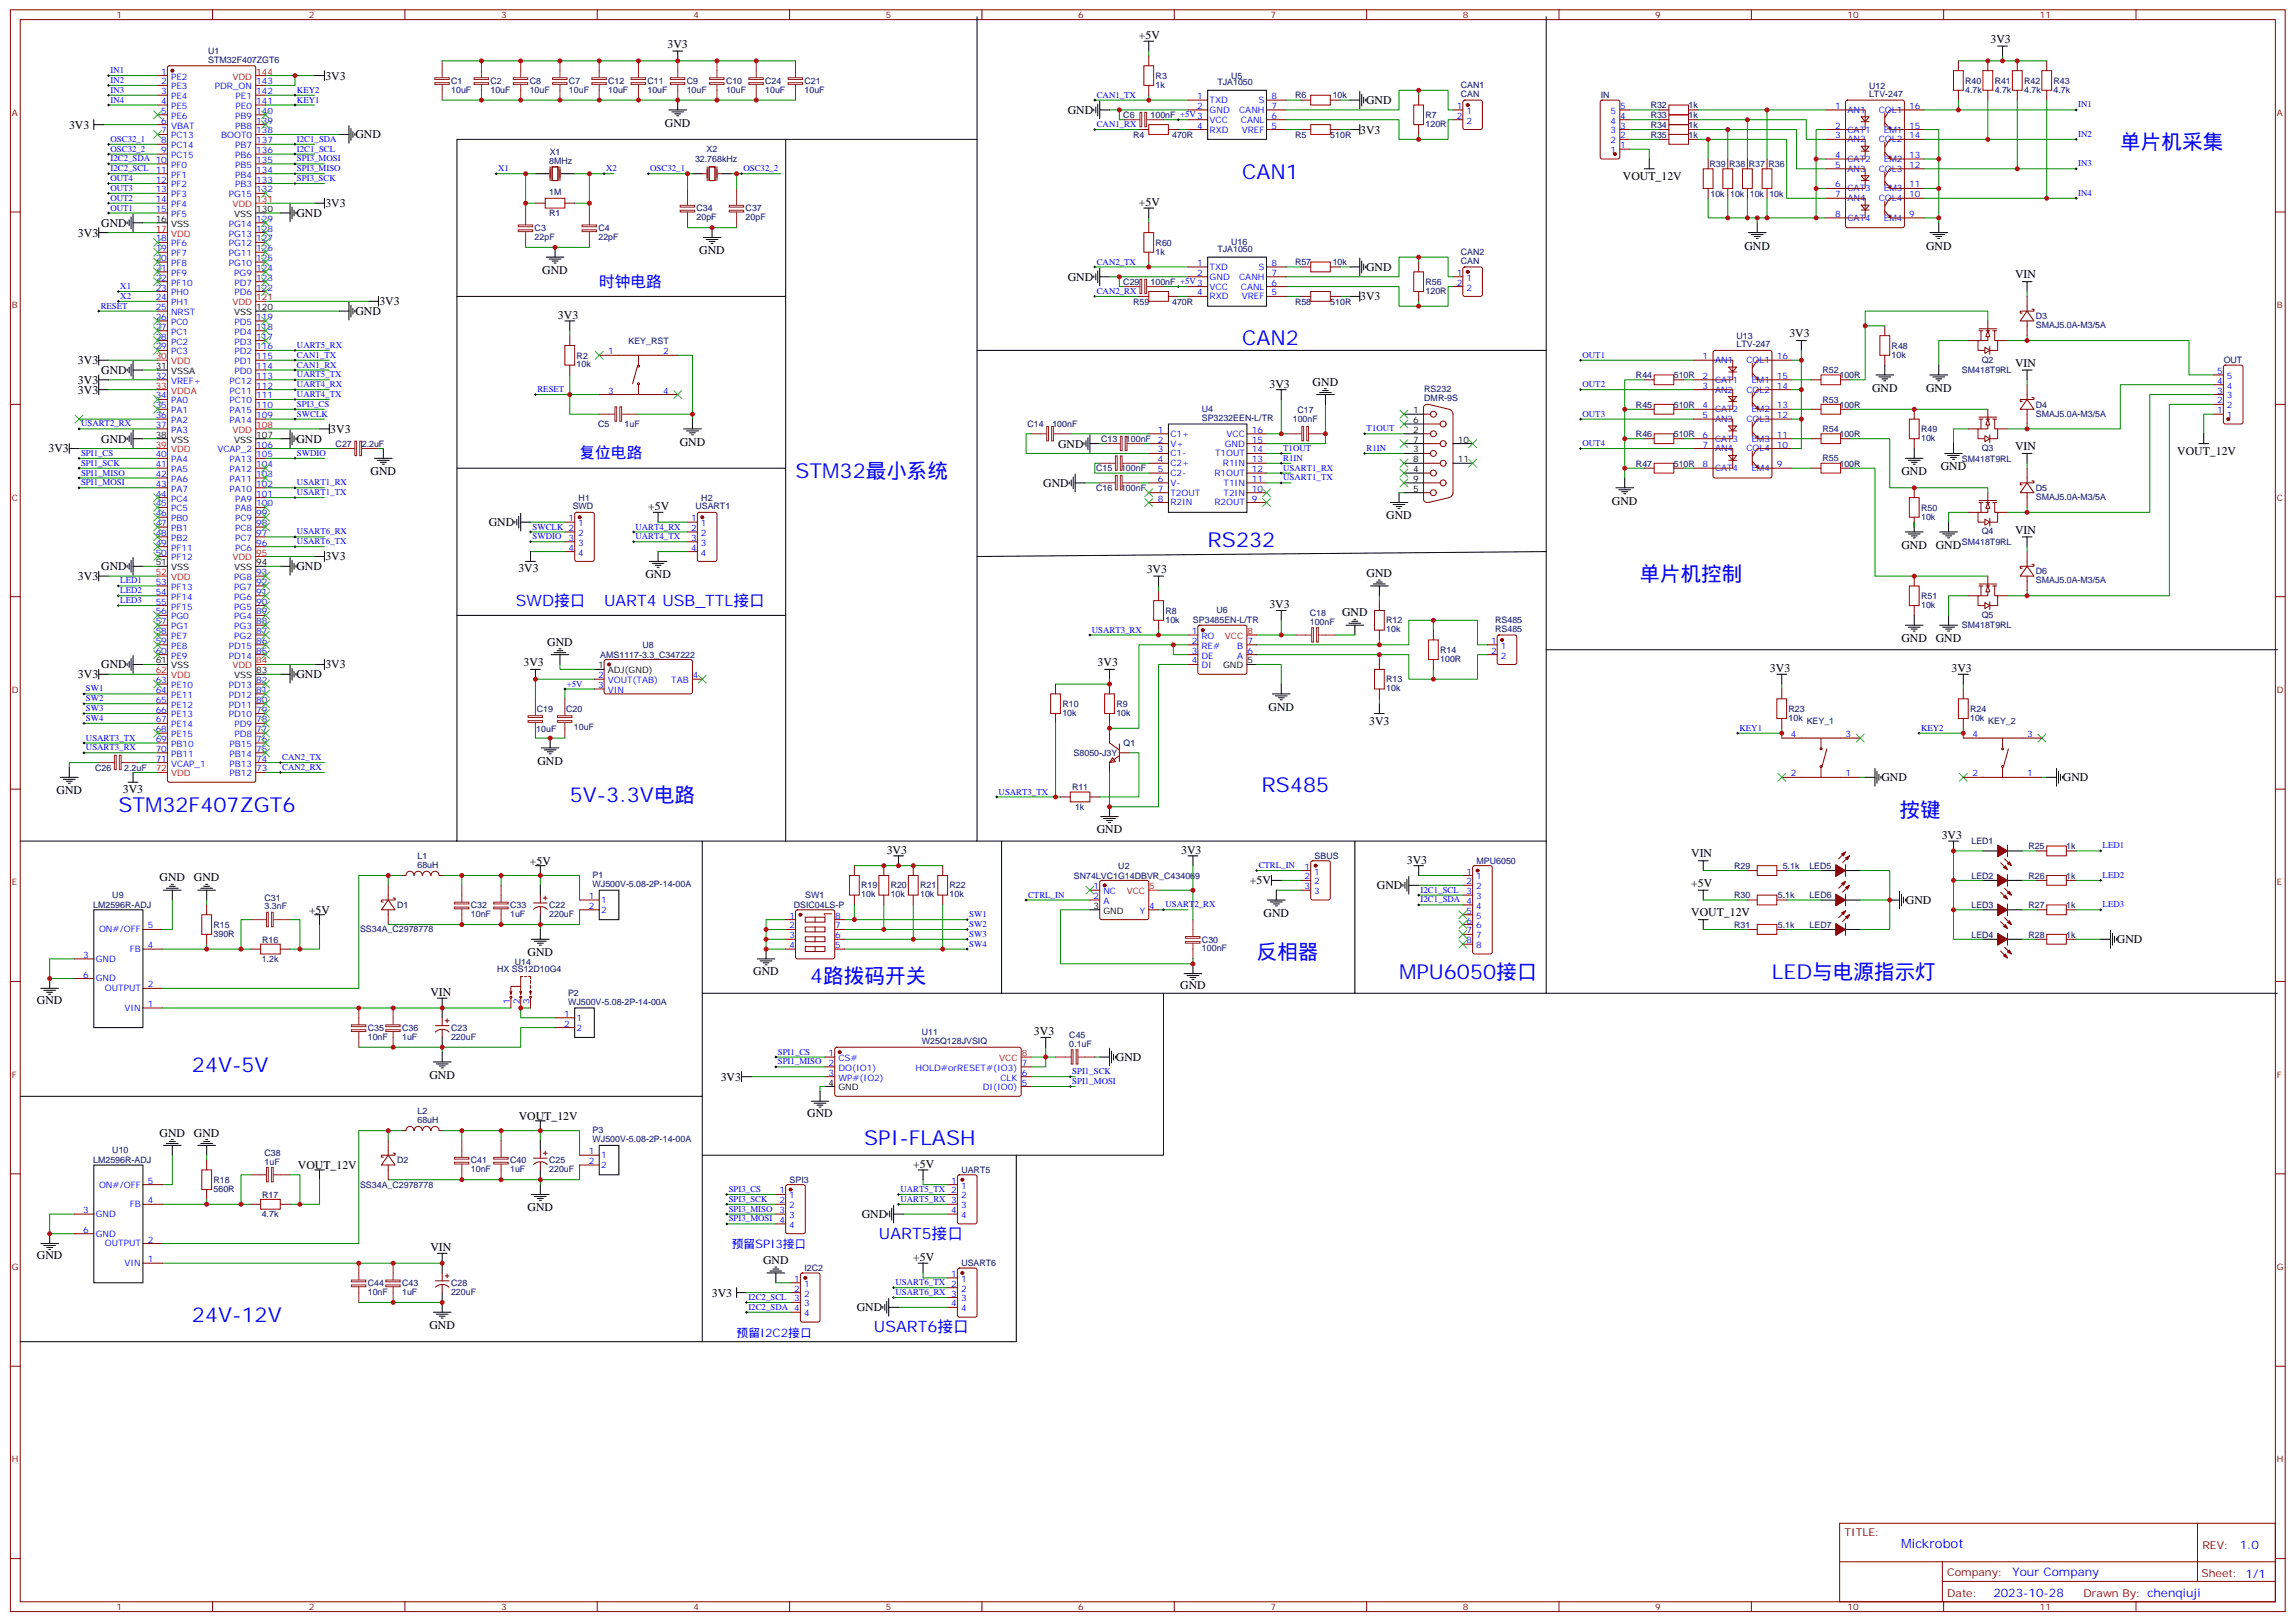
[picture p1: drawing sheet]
<svg xmlns="http://www.w3.org/2000/svg" width="825mm" height="583mm" viewBox="0 0 825 583" stroke-linecap="round" stroke-linejoin="round" font-family="sans-serif">
<defs><g id="words">
<g font-size="7.4" fill="#00f">
<text x="762.2" y="53.6">单片机采集</text>
<text x="446.5" y="64.2">CAN1</text>
<text x="446.5" y="124.2">CAN2</text>
<text x="286" y="171.8">STM32最小系统</text>
<text x="434.1" y="196.5">RS232</text>
<text x="589.4" y="208.8">单片机控制</text>
<text x="453.5" y="284.7">RS485</text>
<text x="42.5" y="291.7">STM32F407ZGT6</text>
<text x="204.8" y="288.2">5V-3.3V电路</text>
<text x="682.8" y="293.5">按键</text>
<text x="451.8" y="344.7">反相器</text>
<text x="291.3" y="353.5">4路拨码开关</text>
<text x="502.9" y="351.7">MPU6050接口</text>
<text x="637" y="351.7">LED与电源指示灯</text>
<text x="69" y="385.2">24V-5V</text>
<text x="310.7" y="411.7">SPI-FLASH</text>
<text x="69" y="475.2">24V-12V</text>
</g>
<g font-size="5.6" fill="#00f">
<text x="215.4" y="103">时钟电路</text>
<text x="208.4" y="164.7">复位电路</text>
<text x="185.4" y="217.7">SWD接口</text>
<text x="217.2" y="217.7">UART4 USB_TTL接口</text>
<text x="315.9" y="445.2">UART5接口</text>
<text x="314.2" y="478.7">USART6接口</text>
</g>
<text font-size="4.6" fill="#00f" x="683.4" y="556.5">Mickrobot</text>
<g font-size="4.2">
<text x="240" y="17.3">3V3</text>
<text x="409.4" y="14.1">+5V</text>
<text x="715.6" y="15.4">3V3</text>
<text x="117" y="28.6">3V3</text>
<text x="383.9" y="41">GND</text>
<text x="491.1" y="37.4">GND</text>
<text x="24.8" y="46.2">3V3</text>
<text x="239" y="45.5">GND</text>
<text x="127.7" y="49.8">GND</text>
<text x="489" y="48">3V3</text>
<text x="583.4" y="64.6">VOUT_12V</text>
<text x="106.6" y="78">GND</text>
<text x="117" y="74.4">3V3</text>
<text x="409.4" y="74.1">+5V</text>
<text x="36.4" y="81.5">GND</text>
<text x="28" y="85">3V3</text>
<text x="627.1" y="89.7">GND</text>
<text x="692.4" y="89.7">GND</text>
<text x="251.4" y="91.5">GND</text>
<text x="194.9" y="98.5">GND</text>
<text x="383.9" y="100.9">GND</text>
<text x="491.1" y="97.4">GND</text>
<text x="724.4" y="100.1">VIN</text>
<text x="489" y="108">3V3</text>
<text x="127.7" y="113.3">GND</text>
<text x="136.4" y="109.7">3V3</text>
<text x="200.6" y="114.7">3V3</text>
<text x="643.2" y="121.2">3V3</text>
<text x="28" y="130.9">3V3</text>
<text x="724.4" y="131.8">VIN</text>
<text x="28" y="137.9">3V3</text>
<text x="36.4" y="134.4">GND</text>
<text x="28" y="141.5">3V3</text>
<text x="456.4" y="139.3">3V3</text>
<text x="471.9" y="138.6">GND</text>
<text x="673" y="140.8">GND</text>
<text x="692.4" y="140.8">GND</text>
<text x="118.7" y="155.6">3V3</text>
<text x="36.4" y="159.1">GND</text>
<text x="106.6" y="159.1">GND</text>
<text x="244.3" y="160.2">GND</text>
<text x="380.3" y="160.9">GND</text>
<text x="724.4" y="161.8">VIN</text>
<text x="17.4" y="162.6">3V3</text>
<text x="782.7" y="163.4">VOUT_12V</text>
<text x="133.2" y="170.8">GND</text>
<text x="683.5" y="170.8">GND</text>
<text x="697.7" y="169.1">GND</text>
<text x="375" y="175">GND</text>
<text x="233" y="183.4">+5V</text>
<text x="579.5" y="181.4">GND</text>
<text x="175.7" y="189.1">GND</text>
<text x="498.3" y="186.7">GND</text>
<text x="724.4" y="191.8">VIN</text>
<text x="683.5" y="197.3">GND</text>
<text x="695.9" y="197.3">GND</text>
<text x="117" y="201.4">3V3</text>
<text x="28" y="208.5">3V3</text>
<text x="36.4" y="205">GND</text>
<text x="106.6" y="205">GND</text>
<text x="186.4" y="205.8">3V3</text>
<text x="232" y="207.8">GND</text>
<text x="412.2" y="206">3V3</text>
<text x="491.3" y="207.3">GND</text>
<text x="456.3" y="218.4">3V3</text>
<text x="482.5" y="221.4">GND</text>
<text x="196.7" y="232.1">GND</text>
<text x="683.5" y="230.8">GND</text>
<text x="695.9" y="230.8">GND</text>
<text x="188.2" y="239.5">3V3</text>
<text x="394.6" y="239.5">3V3</text>
<text x="28" y="243.8">3V3</text>
<text x="36.4" y="240.2">GND</text>
<text x="106.6" y="243.8">GND</text>
<text x="117" y="240.2">3V3</text>
<text x="636.3" y="241.7">3V3</text>
<text x="701.5" y="241.7">3V3</text>
<text x="456" y="255.5">GND</text>
<text x="492.2" y="260.4">3V3</text>
<text x="193.2" y="274.9">GND</text>
<text x="676.3" y="280.8">GND</text>
<text x="741.6" y="280.8">GND</text>
<text x="20.3" y="285.4">GND</text>
<text x="44.2" y="285">3V3</text>
<text x="394.3" y="299.5">GND</text>
<text x="698" y="301.6">3V3</text>
<text x="190.5" y="310.8">+5V</text>
<text x="318.8" y="306.9">3V3</text>
<text x="424.6" y="306.9">3V3</text>
<text x="505.7" y="310.4">3V3</text>
<text x="608" y="308.2">VIN</text>
<text x="57.4" y="316.8">GND</text>
<text x="69.7" y="316.8">GND</text>
<text x="449.3" y="317.9">+5V</text>
<text x="495" y="319.6">GND</text>
<text x="608" y="318.8">+5V</text>
<text x="111.1" y="328.5">+5V</text>
<text x="454.2" y="329.6">GND</text>
<text x="608" y="329.4">VOUT_12V</text>
<text x="685.1" y="324.9">GND</text>
<text x="761" y="339">GND</text>
<text x="189.7" y="343.7">GND</text>
<text x="270.8" y="350.3">GND</text>
<text x="154.7" y="358.1">VIN</text>
<text x="424.3" y="355.6">GND</text>
<text x="13.3" y="360.9">GND</text>
<text x="371.7" y="372.2">3V3</text>
<text x="401.1" y="381.4">GND</text>
<text x="154.4" y="387.8">GND</text>
<text x="259.1" y="388.4">3V3</text>
<text x="290.2" y="401.5">GND</text>
<text x="186.5" y="402.5">VOUT_12V</text>
<text x="57.4" y="408.5">GND</text>
<text x="69.7" y="408.5">GND</text>
<text x="328.3" y="419.8">+5V</text>
<text x="107.1" y="420.2">VOUT_12V</text>
<text x="189.7" y="435.4">GND</text>
<text x="309.8" y="437.8">GND</text>
<text x="154.7" y="449.8">VIN</text>
<text x="13.3" y="452.6">GND</text>
<text x="274.3" y="454.4">GND</text>
<text x="328.3" y="453.3">+5V</text>
<text x="255.9" y="466">3V3</text>
<text x="308" y="471.3">GND</text>
<text x="154.4" y="477.7">GND</text>
</g>
<text font-size="4.2" fill="#800" x="299.2" y="329.9" transform="rotate(-90 299.2 329.9)">1</text>
<g font-size="4.2" fill="#00f">
<text x="263" y="448.7">预留SPI3接口</text>
<text x="264.8" y="480.5">预留I2C2接口</text>
<text x="805.1" y="556.8">1.0</text>
<text x="723.5" y="566.3">Your Company</text>
<text x="716.6" y="574.1">2023-10-28</text>
</g>
<g font-size="3.9" fill="#800">
<text x="663.1" y="552.1">TITLE:</text>
<text x="791.7" y="556.8">REV:</text>
<text x="700" y="566.3">Company:</text>
<text x="791.4" y="566.9">Sheet: 1/1</text>
<text x="700" y="574">Date:</text>
<text x="749" y="574.1">Drawn By: chenqiuji</text>
</g>
<g font-size="3.2" fill="#800">
<text x="41.8" y="6.5">1</text>
<text x="111" y="6.5">2</text>
<text x="180.1" y="6.5">3</text>
<text x="249.3" y="6.5">4</text>
<text x="318.4" y="6.5">5</text>
<text x="387.6" y="6.5">6</text>
<text x="456.7" y="6.5">7</text>
<text x="525.9" y="6.5">8</text>
<text x="595" y="6.5">9</text>
<text x="664.1" y="6.5">10</text>
<text x="733.3" y="6.5">11</text>
<text x="4.3" y="41.6">A</text>
<text x="818.5" y="41.6">A</text>
<text x="4.3" y="110.8">B</text>
<text x="818.5" y="110.8">B</text>
<text x="4.3" y="179.9">C</text>
<text x="818.5" y="179.9">C</text>
<text x="4.3" y="249.1">D</text>
<text x="818.5" y="249.1">D</text>
<text x="4.3" y="318.2">E</text>
<text x="818.5" y="318.2">E</text>
<text x="4.3" y="387.3">F</text>
<text x="818.5" y="387.3">F</text>
<text x="4.3" y="456.5">G</text>
<text x="818.5" y="456.5">G</text>
<text x="4.3" y="525.6">H</text>
<text x="818.5" y="525.6">H</text>
<text x="41.8" y="578.7">1</text>
<text x="111" y="578.7">2</text>
<text x="180.1" y="578.7">3</text>
<text x="249.3" y="578.7">4</text>
<text x="318.4" y="578.7">5</text>
<text x="387.6" y="578.7">6</text>
<text x="456.7" y="578.7">7</text>
<text x="525.9" y="578.7">8</text>
<text x="595" y="578.7">9</text>
<text x="664.1" y="578.7">10</text>
<text x="733.3" y="578.7">11</text>
</g>
<g font-size="3.2" fill="#000080">
<text x="74.9" y="22.5">STM32F407ZGT6</text>
<text x="74.9" y="19.4">U1</text>
<text x="415.4" y="28.3">R3</text>
<text x="442.6" y="28.2">U5</text>
<text x="162.2" y="33.3">10uF</text>
<text x="162.2" y="30.1">C1</text>
<text x="176.3" y="33.3">10uF</text>
<text x="176.3" y="30.1">C2</text>
<text x="190.4" y="33.3">10uF</text>
<text x="190.4" y="30.1">C8</text>
<text x="204.5" y="33.3">10uF</text>
<text x="204.5" y="30.1">C7</text>
<text x="218.7" y="33.3">10uF</text>
<text x="218.7" y="30.1">C12</text>
<text x="232.8" y="33.3">10uF</text>
<text x="232.8" y="30.1">C11</text>
<text x="246.9" y="33.3">10uF</text>
<text x="246.9" y="30.1">C9</text>
<text x="261" y="33.3">10uF</text>
<text x="261" y="30.1">C10</text>
<text x="275.1" y="33.3">10uF</text>
<text x="275.1" y="30.1">C24</text>
<text x="289.2" y="33.3">10uF</text>
<text x="289.2" y="30.1">C21</text>
<text x="415.4" y="31.5">1k</text>
<text x="437.7" y="30.7">TJA1050</text>
<text x="465.5" y="35.3">R6</text>
<text x="479.1" y="35.3">10k</text>
<text x="525.2" y="34.8">CAN</text>
<text x="525.2" y="31.5">CAN1</text>
<text x="575.5" y="35.4">IN</text>
<text x="671.9" y="34.8">LTV-247</text>
<text x="671.9" y="31.9">U12</text>
<text x="706.5" y="33.2">4.7k</text>
<text x="706.5" y="30.1">R40</text>
<text x="717.1" y="33.2">4.7k</text>
<text x="717.1" y="30.1">R41</text>
<text x="727.6" y="33.2">4.7k</text>
<text x="727.6" y="30.1">R42</text>
<text x="738.2" y="33.2">4.7k</text>
<text x="738.2" y="30.1">R43</text>
<text x="593.4" y="38.9">R32</text>
<text x="607" y="38.9">1k</text>
<text x="403.8" y="42.4">C6</text>
<text x="413.6" y="42.4">100nF +5V3</text>
<text x="512.4" y="45.6">120R</text>
<text x="512.4" y="42.4">R7</text>
<text x="593.4" y="42.4">R33</text>
<text x="593.4" y="45.9">R34</text>
<text x="607" y="42.4">1k</text>
<text x="607" y="45.9">1k</text>
<text x="407.3" y="49.5">R4</text>
<text x="421.4" y="49.5">470R</text>
<text x="465.5" y="49.5">R5</text>
<text x="478.2" y="49.5">510R</text>
<text x="593.4" y="49.5">R35</text>
<text x="607" y="49.5">1k</text>
<text x="197.4" y="58.9">8MHz</text>
<text x="197.6" y="55.7">X1</text>
<text x="249.8" y="58.3">32.768kHz</text>
<text x="254" y="54.8">X2</text>
<text x="614.6" y="60.1">R39</text>
<text x="621.6" y="60.1">R38</text>
<text x="628.7" y="60.1">R37</text>
<text x="635.7" y="60.1">R36</text>
<text x="197.4" y="70.2">1M</text>
<text x="614.9" y="70.7">10k</text>
<text x="621.9" y="70.7">10k</text>
<text x="629" y="70.7">10k</text>
<text x="636.1" y="70.7">10k</text>
<text x="197.4" y="77.7">R1</text>
<text x="250.4" y="75.9">C34</text>
<text x="268" y="75.9">C37</text>
<text x="192.2" y="83">C3</text>
<text x="215.1" y="83">C4</text>
<text x="250.4" y="79.1">20pF</text>
<text x="268" y="79.1">20pF</text>
<text x="192.2" y="86.2">22pF</text>
<text x="215.1" y="86.2">22pF</text>
<text x="415.4" y="88.3">R60</text>
<text x="442.6" y="88.2">U16</text>
<text x="415.4" y="91.5">1k</text>
<text x="437.7" y="90.7">TJA1050</text>
<text x="465.5" y="95.3">R57</text>
<text x="479.1" y="95.3">10k</text>
<text x="525.2" y="94.7">CAN</text>
<text x="525.2" y="91.5">CAN2</text>
<text x="403.8" y="102.4">C29</text>
<text x="413.6" y="102.4">100nF +5V3</text>
<text x="512.4" y="105.6">120R</text>
<text x="512.4" y="102.4">R56</text>
<text x="407.3" y="109.5">R59</text>
<text x="421.4" y="109.5">470R</text>
<text x="465.5" y="109.5">R58</text>
<text x="478.2" y="109.5">510R</text>
<text x="731.9" y="118">SMAJ5.0A-M3/5A</text>
<text x="731.9" y="114.7">D3</text>
<text x="226" y="123.6">KEY_RST</text>
<text x="624.3" y="124.8">LTV-247</text>
<text x="624.3" y="121.8">U13</text>
<text x="680" y="125.3">R48</text>
<text x="207.3" y="128.9">R2</text>
<text x="680" y="128.5">10k</text>
<text x="712.4" y="130.4">Q2</text>
<text x="799.4" y="130.6">OUT</text>
<text x="207.3" y="132">10k</text>
<text x="588.1" y="135.9">R44</text>
<text x="601.7" y="135.9">510R</text>
<text x="655.1" y="134.2">R52</text>
<text x="661.3" y="135.9">100R</text>
<text x="705.3" y="134.1">SM418T9RL</text>
<text x="512" y="141.1">RS232</text>
<text x="432" y="148">U4</text>
<text x="466.4" y="148.3">C17</text>
<text x="512" y="144.2">DMR-9S</text>
<text x="588.1" y="146.5">R45</text>
<text x="601.7" y="146.5">510R</text>
<text x="655.1" y="144.8">R53</text>
<text x="661.3" y="146.5">100R</text>
<text x="731.9" y="149.7">SMAJ5.0A-M3/5A</text>
<text x="731.9" y="146.5">D4</text>
<text x="215" y="153.5">C5</text>
<text x="224.6" y="153.5">1uF</text>
<text x="369.4" y="153.6">C14</text>
<text x="378.3" y="153.6">100nF</text>
<text x="432" y="151.2">SP3232EEN-L/TR</text>
<text x="464.7" y="151.8">100nF</text>
<text x="655.1" y="155.3">R54</text>
<text x="690.6" y="155.3">R49</text>
<text x="120.7" y="160.6">C27</text>
<text x="130.1" y="160.6">2.2uF</text>
<text x="395.8" y="158.9">C13</text>
<text x="404.8" y="158.9">100nF</text>
<text x="588.1" y="157.1">R46</text>
<text x="601.7" y="157.1">510R</text>
<text x="661.3" y="157.1">100R</text>
<text x="690.6" y="158.5">10k</text>
<text x="588.1" y="167.7">R47</text>
<text x="601.7" y="167.7">510R</text>
<text x="655.1" y="165.9">R55</text>
<text x="661.3" y="167.7">100R</text>
<text x="705.3" y="165.9">SM418T9RL</text>
<text x="712.4" y="162.1">Q3</text>
<text x="394.1" y="169.4">C15</text>
<text x="403" y="169.4">100nF</text>
<text x="394.1" y="176.5">C16</text>
<text x="403" y="176.5">100nF</text>
<text x="731.9" y="179.7">SMAJ5.0A-M3/5A</text>
<text x="731.9" y="176.5">D5</text>
<text x="205.9" y="182.9">SWD</text>
<text x="208" y="180">H1</text>
<text x="250" y="182.9">USART1</text>
<text x="252.1" y="180">H2</text>
<text x="690.6" y="183.5">R50</text>
<text x="690.6" y="186.7">10k</text>
<text x="705.3" y="195.9">SM418T9RL</text>
<text x="712.4" y="192.1">Q4</text>
<text x="731.9" y="209.7">SMAJ5.0A-M3/5A</text>
<text x="731.9" y="206.4">D6</text>
<text x="690.6" y="215.3">R51</text>
<text x="419" y="220.6">R8</text>
<text x="437.3" y="220.5">U6</text>
<text x="470.8" y="221.4">C18</text>
<text x="690.6" y="218.5">10k</text>
<text x="419" y="223.7">10k</text>
<text x="428.9" y="224.1">SP3485EN-L/TR</text>
<text x="470.8" y="224.5">100nF</text>
<text x="498.3" y="227.3">10k</text>
<text x="498.3" y="224.1">R12</text>
<text x="537.5" y="227">RS485</text>
<text x="537.5" y="223.8">RS485</text>
<text x="705.3" y="225.9">SM418T9RL</text>
<text x="712.4" y="222.1">Q5</text>
<text x="230.9" y="232.8">U8</text>
<text x="215.8" y="236.4">AMS1117-3.3_C347222</text>
<text x="517.7" y="237.9">100R</text>
<text x="517.7" y="234.7">R14</text>
<text x="498.3" y="245.3">R13</text>
<text x="498.3" y="248.4">10k</text>
<text x="193" y="255.9">C19</text>
<text x="203.6" y="255.9">C20</text>
<text x="381.9" y="257.3">10k</text>
<text x="381.9" y="254.1">R10</text>
<text x="401.3" y="257.3">10k</text>
<text x="401.3" y="254.1">R9</text>
<text x="643" y="255.9">R23</text>
<text x="708.2" y="255.9">R24</text>
<text x="192.8" y="262.9">10uF</text>
<text x="206.3" y="262.5">10uF</text>
<text x="643" y="259">10k</text>
<text x="649.5" y="260.2">KEY_1</text>
<text x="708.2" y="259">10k</text>
<text x="714.8" y="260.2">KEY_2</text>
<text x="403.9" y="268.2">Q1</text>
<text x="385.9" y="271.7">S8050-J3Y</text>
<text x="34.2" y="277">C26</text>
<text x="44.6" y="277">2.2uF</text>
<text x="385.4" y="284.1">R11</text>
<text x="386.5" y="291.1">1k</text>
<text x="708.7" y="303.5">LED1</text>
<text x="729.2" y="305.2">R25</text>
<text x="742.8" y="305.2">1k</text>
<text x="150.1" y="308.9">L1</text>
<text x="472.6" y="308.8">SBUS</text>
<text x="530.8" y="310.6">MPU6050</text>
<text x="150.1" y="312.1">68uH</text>
<text x="213" y="315.7">P1</text>
<text x="386" y="315.8">SN74LVC1G14DBVR_C434069</text>
<text x="402" y="312.3">U2</text>
<text x="623.4" y="312.3">R29</text>
<text x="640.9" y="312.3">5.1k</text>
<text x="650.4" y="312.3">LED5</text>
<text x="708.7" y="315.8">LED2</text>
<text x="729.2" y="315.8">R26</text>
<text x="742.8" y="315.8">1k</text>
<text x="40.4" y="322.8">U9</text>
<text x="95.1" y="323.7">C31</text>
<text x="213" y="318.9">WJ500V-5.08-2P-14-00A</text>
<text x="289.5" y="322.8">SW1</text>
<text x="309.6" y="322.5">10k</text>
<text x="309.6" y="319.4">R19</text>
<text x="320.2" y="322.5">10k</text>
<text x="320.2" y="319.4">R20</text>
<text x="330.8" y="322.5">10k</text>
<text x="330.8" y="319.4">R21</text>
<text x="341.3" y="322.5">10k</text>
<text x="341.3" y="319.4">R22</text>
<text x="623.4" y="322.9">R30</text>
<text x="639.1" y="322.9">5.1k</text>
<text x="650.5" y="322.9">LED6</text>
<text x="33.5" y="326.4">LM2596R-ADJ</text>
<text x="95.1" y="326.8">3.3nF</text>
<text x="142.7" y="326.4">D1</text>
<text x="169.3" y="329.5">10nF</text>
<text x="169.3" y="326.3">C32</text>
<text x="183.4" y="329.5">1uF</text>
<text x="183.4" y="326.3">C33</text>
<text x="197.4" y="329.6">220uF</text>
<text x="197.4" y="326.4">C22</text>
<text x="285.4" y="326.4">DSIC04LS-P</text>
<text x="708.7" y="326.4">LED3</text>
<text x="729.2" y="326.4">R27</text>
<text x="742.8" y="326.4">1k</text>
<text x="76.8" y="333.4">R15</text>
<text x="129.5" y="335.1">SS34A_C2978778</text>
<text x="623.4" y="333.5">R31</text>
<text x="639.1" y="333.5">5.1k</text>
<text x="650.5" y="333.5">LED7</text>
<text x="76.8" y="336.7">390R</text>
<text x="94.2" y="338.8">R16</text>
<text x="432.1" y="341.9">100nF</text>
<text x="432.1" y="338.8">C30</text>
<text x="708.7" y="337">LED4</text>
<text x="729.2" y="337">R28</text>
<text x="742.8" y="337">1k</text>
<text x="94.1" y="345.8">1.2k</text>
<text x="185.1" y="346.7">U14</text>
<text x="178.7" y="349.3">HX SS12D10G4</text>
<text x="204.2" y="358">P2</text>
<text x="204.2" y="361.2">WJ500V-5.08-2P-14-00A</text>
<text x="132.2" y="370.5">C35</text>
<text x="144.6" y="370.5">C36</text>
<text x="162.1" y="370.5">C23</text>
<text x="132.2" y="373.7">10nF</text>
<text x="144.6" y="373.7">1uF</text>
<text x="162.1" y="373.7">220uF</text>
<text x="331.4" y="375.3">W25Q128JVSIQ</text>
<text x="331.4" y="372.1">U11</text>
<text x="384.4" y="376.2">0.1uF</text>
<text x="384.4" y="373.1">C45</text>
<text x="150.1" y="400.6">L2</text>
<text x="150.1" y="403.8">68uH</text>
<text x="213" y="407.4">P3</text>
<text x="213" y="410.6">WJ500V-5.08-2P-14-00A</text>
<text x="33.5" y="418.1">LM2596R-ADJ</text>
<text x="40.4" y="414.6">U10</text>
<text x="95.1" y="418.6">1uF</text>
<text x="95.1" y="415.4">C38</text>
<text x="142.7" y="418.1">D2</text>
<text x="169.3" y="418">C41</text>
<text x="183.4" y="418">C40</text>
<text x="197.4" y="418.2">C25</text>
<text x="76.8" y="425.2">R18</text>
<text x="169.3" y="421.2">10nF</text>
<text x="183.4" y="421.2">1uF</text>
<text x="197.4" y="421.3">220uF</text>
<text x="283.9" y="425.2">SPI3</text>
<text x="345.6" y="421.7">UART5</text>
<text x="76.8" y="428.4">560R</text>
<text x="94.2" y="430.5">R17</text>
<text x="129.5" y="426.9">SS34A_C2978778</text>
<text x="94.1" y="437.6">4.7k</text>
<text x="345.6" y="455.2">USART6</text>
<text x="289.1" y="457">I2C2</text>
<text x="132.2" y="465.4">10nF</text>
<text x="132.2" y="462.2">C44</text>
<text x="144.6" y="465.4">1uF</text>
<text x="144.6" y="462.2">C43</text>
<text x="162.1" y="465.4">220uF</text>
<text x="162.1" y="462.3">C28</text>
</g>
<g font-size="3.2" fill="#00f">
<text x="39.7" y="26.3">IN1</text>
<text x="39.7" y="29.8">IN2</text>
<text x="58" y="26.8">1</text>
<text x="61.5" y="28.6">PE2</text>
<text x="39.7" y="33.3">IN3</text>
<text x="58" y="30.3">2</text>
<text x="58" y="33.9">3</text>
<text x="61.5" y="32.1">PE3</text>
<text x="61.5" y="35.6">PE4</text>
<text x="77.2" y="32.1">PDR_ON</text>
<text x="84.7" y="35.6">PE1</text>
<text x="92.1" y="33.9">142</text>
<text x="92.1" y="30.3">143</text>
<text x="106.8" y="33.3">KEY2</text>
<text x="394.3" y="35.1">CAN1_TX</text>
<text x="430.3" y="35.6">1</text>
<text x="457.1" y="35.6">8</text>
<text x="39.7" y="36.9">IN4</text>
<text x="58" y="37.4">4</text>
<text x="58" y="40.9">5</text>
<text x="61.5" y="39.2">PE5</text>
<text x="84.7" y="39.2">PE0</text>
<text x="92.1" y="40.9">140</text>
<text x="92.1" y="37.4">141</text>
<text x="106.8" y="36.9">KEY1</text>
<text x="430.3" y="39.2">2</text>
<text x="434.8" y="37">TXD</text>
<text x="434.8" y="40.6">GND</text>
<text x="445.4" y="40.6">CANH</text>
<text x="452.4" y="37">S</text>
<text x="457.1" y="39.2">7</text>
<text x="523.7" y="39.2">1</text>
<text x="527.2" y="40.9">1</text>
<text x="579" y="40.9">5</text>
<text x="582.5" y="39.2">5</text>
<text x="659.7" y="39.2">1</text>
<text x="664.1" y="40.6">AN1</text>
<text x="675.4" y="40.6">COL1</text>
<text x="686.4" y="39.2">16</text>
<text x="747" y="38.6">IN1</text>
<text x="58" y="44.4">6</text>
<text x="58" y="48">7</text>
<text x="61.5" y="42.7">PE6</text>
<text x="61.5" y="46.2">VBAT</text>
<text x="84.5" y="46.2">PB8</text>
<text x="84.5" y="42.7">PB9</text>
<text x="92.1" y="48">138</text>
<text x="92.1" y="44.4">139</text>
<text x="394.3" y="45.7">CAN1_RX</text>
<text x="430.3" y="46.2">4</text>
<text x="434.8" y="44.1">VCC</text>
<text x="434.8" y="47.6">RXD</text>
<text x="446.1" y="44.1">CANL</text>
<text x="446.4" y="47.6">VREF</text>
<text x="457.1" y="46.2">5</text>
<text x="457.1" y="42.7">6</text>
<text x="523.7" y="42.7">2</text>
<text x="527.2" y="44.4">2</text>
<text x="579" y="48">3</text>
<text x="579" y="44.4">4</text>
<text x="582.5" y="46.2">3</text>
<text x="582.5" y="42.7">4</text>
<text x="659.7" y="46.2">2</text>
<text x="664.1" y="47.6">CAT1</text>
<text x="677.2" y="47.6">EM1</text>
<text x="686.4" y="46.2">15</text>
<text x="39.7" y="51">OSC32_1</text>
<text x="58" y="51.5">8</text>
<text x="61.5" y="49.7">PC13</text>
<text x="61.5" y="53.3">PC14</text>
<text x="79.5" y="49.7">BOOT0</text>
<text x="84.5" y="53.3">PB7</text>
<text x="92.1" y="51.5">137</text>
<text x="106.8" y="51">I2C1_SDA</text>
<text x="579" y="51.5">2</text>
<text x="582.5" y="53.3">1</text>
<text x="582.5" y="49.7">2</text>
<text x="659.7" y="49.7">3</text>
<text x="664.1" y="51.2">AN2</text>
<text x="675.4" y="51.2">COL2</text>
<text x="686.4" y="49.7">14</text>
<text x="747" y="49.2">IN2</text>
<text x="39.7" y="54.5">OSC32_2</text>
<text x="39.7" y="58">I2C2_SDA 10</text>
<text x="58" y="55">9</text>
<text x="61.5" y="56.8">PC15</text>
<text x="84.5" y="56.8">PB6</text>
<text x="92.1" y="58.6">135</text>
<text x="92.1" y="55">136</text>
<text x="106.8" y="54.5">I2C1_SCL</text>
<text x="106.8" y="58">SPI3_MOSI</text>
<text x="579" y="55">1</text>
<text x="659.7" y="56.8">4</text>
<text x="664.1" y="58.2">CAT2</text>
<text x="677.2" y="58.2">EM2</text>
<text x="686.4" y="56.8">13</text>
<text x="747" y="59.8">IN3</text>
<text x="39.7" y="61.6">I2C2_SCL</text>
<text x="39.7" y="65.1">OUT4</text>
<text x="56" y="62.1">11</text>
<text x="56" y="65.6">12</text>
<text x="61.5" y="60.3">PF0</text>
<text x="61.5" y="63.9">PF1</text>
<text x="84.5" y="63.9">PB4</text>
<text x="84.5" y="60.3">PB5</text>
<text x="92.1" y="65.6">133</text>
<text x="92.1" y="62.1">134</text>
<text x="106.8" y="65.1">SPI3_SCK</text>
<text x="106.8" y="61.6">SPI3_MISO</text>
<text x="179.1" y="61.6">X1</text>
<text x="217.9" y="61.6">X2</text>
<text x="233.8" y="61.6">OSC32_1</text>
<text x="267.3" y="61.6">OSC32_2</text>
<text x="659.7" y="60.3">5</text>
<text x="664.1" y="61.7">AN3</text>
<text x="675.4" y="61.7">COL3</text>
<text x="686.4" y="60.3">12</text>
<text x="39.7" y="68.6">OUT3</text>
<text x="56" y="69.1">13</text>
<text x="61.5" y="67.4">PF2</text>
<text x="61.5" y="70.9">PF3</text>
<text x="82.2" y="70.9">PG15</text>
<text x="84.5" y="67.4">PB3</text>
<text x="92.1" y="69.1">132</text>
<text x="659.7" y="67.4">6</text>
<text x="659.7" y="70.9">7</text>
<text x="664.1" y="68.8">CAT3</text>
<text x="677.2" y="68.8">EM3</text>
<text x="686.4" y="70.9">10</text>
<text x="686.4" y="67.4">11</text>
<text x="747" y="70.4">IN4</text>
<text x="39.7" y="72.1">OUT2</text>
<text x="39.7" y="75.7">OUT1</text>
<text x="56" y="72.7">14</text>
<text x="56" y="76.2">15</text>
<text x="61.5" y="74.4">PF4</text>
<text x="61.5" y="78">PF5</text>
<text x="659.7" y="78">8</text>
<text x="664.1" y="72.3">AN4</text>
<text x="675.4" y="72.3">COL4</text>
<text x="686.4" y="78">9</text>
<text x="82.2" y="81.5">PG14</text>
<text x="92.1" y="83.3">128</text>
<text x="92.1" y="79.7">129</text>
<text x="664.1" y="79.4">CAT4</text>
<text x="677.2" y="79.4">EM4</text>
<text x="56" y="86.8">18</text>
<text x="61.5" y="88.5">PF6</text>
<text x="82.2" y="88.5">PG12</text>
<text x="82.2" y="85">PG13</text>
<text x="92.1" y="86.8">127</text>
<text x="56" y="90.3">19</text>
<text x="56" y="93.8">20</text>
<text x="61.5" y="92.1">PF7</text>
<text x="61.5" y="95.6">PF8</text>
<text x="82.2" y="95.6">PG10</text>
<text x="82.2" y="92.1">PG11</text>
<text x="92.1" y="93.8">125</text>
<text x="92.1" y="90.3">126</text>
<text x="394.3" y="95.1">CAN2_TX</text>
<text x="430.3" y="95.6">1</text>
<text x="457.1" y="95.6">8</text>
<text x="56" y="97.4">21</text>
<text x="56" y="100.9">22</text>
<text x="61.5" y="99.1">PF9</text>
<text x="84.2" y="99.1">PG9</text>
<text x="92.1" y="100.9">123</text>
<text x="92.1" y="97.4">124</text>
<text x="430.3" y="99.1">2</text>
<text x="434.8" y="97">TXD</text>
<text x="434.8" y="100.5">GND</text>
<text x="445.4" y="100.5">CANH</text>
<text x="452.4" y="97">S</text>
<text x="457.1" y="99.1">7</text>
<text x="523.7" y="99.1">1</text>
<text x="527.2" y="100.9">1</text>
<text x="43.3" y="103.9">X1</text>
<text x="43.3" y="107.4">X2</text>
<text x="56" y="104.4">23</text>
<text x="56" y="107.9">24</text>
<text x="61.5" y="102.7">PF10</text>
<text x="61.5" y="106.2">PH0</text>
<text x="84.3" y="106.2">PD6</text>
<text x="84.3" y="102.7">PD7</text>
<text x="92.1" y="104.4">122</text>
<text x="394.3" y="105.7">CAN2_RX</text>
<text x="430.3" y="106.2">4</text>
<text x="434.8" y="104.1">VCC</text>
<text x="434.8" y="107.6">RXD</text>
<text x="446.1" y="104.1">CANL</text>
<text x="446.4" y="107.6">VREF</text>
<text x="457.1" y="106.2">5</text>
<text x="457.1" y="102.7">6</text>
<text x="523.7" y="102.7">2</text>
<text x="527.2" y="104.4">2</text>
<text x="36.2" y="110.9">RESET</text>
<text x="56" y="111.5">25</text>
<text x="61.5" y="109.7">PH1</text>
<text x="61.5" y="113.2">NRST</text>
<text x="56" y="115">26</text>
<text x="56" y="118.5">27</text>
<text x="61.5" y="116.8">PC0</text>
<text x="84.3" y="116.8">PD5</text>
<text x="92.1" y="118.5">118</text>
<text x="92.1" y="115">119</text>
<text x="56" y="122.1">28</text>
<text x="56" y="125.6">29</text>
<text x="61.5" y="120.3">PC1</text>
<text x="61.5" y="123.8">PC2</text>
<text x="84.3" y="123.8">PD3</text>
<text x="84.3" y="120.3">PD4</text>
<text x="92.1" y="125.6">116</text>
<text x="92.1" y="122.1">117</text>
<text x="106.8" y="125.1">UART5_RX</text>
<text x="61.5" y="127.4">PC3</text>
<text x="84.3" y="130.9">PD1</text>
<text x="84.3" y="127.4">PD2</text>
<text x="92.1" y="129.1">115</text>
<text x="106.8" y="128.6">CAN1_TX</text>
<text x="218.7" y="127.4">1</text>
<text x="238.3" y="127.4">2</text>
<text x="568.9" y="128.6">OUT1</text>
<text x="612" y="129.1">1</text>
<text x="616.5" y="130.5">AN1</text>
<text x="627.8" y="130.5">COL1</text>
<text x="638.7" y="129.1">16</text>
<text x="56" y="136.2">32</text>
<text x="61.5" y="137.9">VREF+</text>
<text x="82.5" y="137.9">PC12</text>
<text x="84.3" y="134.4">PD0</text>
<text x="92.1" y="136.2">113</text>
<text x="92.1" y="132.6">114</text>
<text x="106.8" y="135.6">UART5_TX</text>
<text x="106.8" y="132.1">CAN1_RX</text>
<text x="612" y="136.2">2</text>
<text x="616.5" y="137.6">CAT1</text>
<text x="629.6" y="137.6">EM1</text>
<text x="638.7" y="136.2">15</text>
<text x="797.1" y="137.9">4</text>
<text x="797.1" y="134.4">5</text>
<text x="800.6" y="136.2">5</text>
<text x="56" y="143.2">34</text>
<text x="82.5" y="141.5">PC11</text>
<text x="92.1" y="143.2">111</text>
<text x="92.1" y="139.7">112</text>
<text x="106.8" y="142.7">UART4_TX</text>
<text x="106.8" y="139.2">UART4_RX</text>
<text x="193.2" y="140.9">RESET</text>
<text x="218.7" y="141.5">3</text>
<text x="238.3" y="141.5">4</text>
<text x="568.9" y="139.2">OUT2</text>
<text x="612" y="139.7">3</text>
<text x="616.5" y="141.1">AN2</text>
<text x="627.8" y="141.1">COL2</text>
<text x="638.7" y="139.7">14</text>
<text x="797.1" y="141.5">3</text>
<text x="800.6" y="143.2">3</text>
<text x="800.6" y="139.7">4</text>
<text x="56" y="146.8">35</text>
<text x="61.5" y="145">PA0</text>
<text x="61.5" y="148.5">PA1</text>
<text x="82.5" y="145">PC10</text>
<text x="82.5" y="148.5">PA15</text>
<text x="92.1" y="146.8">110</text>
<text x="106.8" y="149.8">SWCLK</text>
<text x="106.8" y="146.2">SPI3_CS</text>
<text x="568.9" y="149.8">OUT3</text>
<text x="612" y="146.8">4</text>
<text x="616.5" y="148.2">CAT2</text>
<text x="629.6" y="148.2">EM2</text>
<text x="638.7" y="146.8">13</text>
<text x="797.1" y="148.5">1</text>
<text x="797.1" y="145">2</text>
<text x="800.6" y="146.8">2</text>
<text x="29.1" y="153.3">USART2_RX</text>
<text x="56" y="150.3">36</text>
<text x="56" y="153.8">37</text>
<text x="61.5" y="152">PA2</text>
<text x="61.5" y="155.6">PA3</text>
<text x="82.5" y="152">PA14</text>
<text x="92.1" y="150.3">109</text>
<text x="416.2" y="155.6">1</text>
<text x="450" y="155.6">16</text>
<text x="491.3" y="155">T1OUT</text>
<text x="612" y="150.3">5</text>
<text x="616.5" y="151.7">AN3</text>
<text x="627.8" y="151.7">COL3</text>
<text x="638.7" y="150.3">12</text>
<text x="800.6" y="150.3">1</text>
<text x="92.1" y="160.9">106</text>
<text x="416.2" y="159.1">2</text>
<text x="420.7" y="157">C1+</text>
<text x="420.7" y="160.5">V+</text>
<text x="440.3" y="160.5">GND</text>
<text x="440.9" y="157">VCC</text>
<text x="450" y="159.1">15</text>
<text x="568.9" y="160.3">OUT4</text>
<text x="612" y="157.3">6</text>
<text x="612" y="160.9">7</text>
<text x="616.5" y="158.7">CAT3</text>
<text x="629.6" y="158.7">EM3</text>
<text x="638.7" y="160.9">10</text>
<text x="638.7" y="157.3">11</text>
<text x="29.1" y="167.4">SPI1_SCK</text>
<text x="29.1" y="163.9">SPI1_CS</text>
<text x="56" y="164.4">40</text>
<text x="56" y="167.9">41</text>
<text x="61.5" y="166.2">PA4</text>
<text x="78.1" y="162.6">VCAP_2</text>
<text x="82.5" y="166.2">PA13</text>
<text x="92.1" y="167.9">104</text>
<text x="92.1" y="164.4">105</text>
<text x="106.8" y="163.9">SWDIO</text>
<text x="416.2" y="162.6">3</text>
<text x="416.2" y="166.2">4</text>
<text x="420.7" y="164">C1-</text>
<text x="420.7" y="167.6">C2+</text>
<text x="436.8" y="164">T1OUT</text>
<text x="439.6" y="167.6">R1IN</text>
<text x="450" y="166.2">13</text>
<text x="450" y="162.6">14</text>
<text x="461.3" y="162.1">T1OUT</text>
<text x="461.3" y="165.6">R1IN</text>
<text x="491.3" y="162.1">R1IN</text>
<text x="612" y="167.9">8</text>
<text x="616.5" y="162.3">AN4</text>
<text x="627.8" y="162.3">COL4</text>
<text x="638.7" y="167.9">9</text>
<text x="29.1" y="170.9">SPI1_MISO</text>
<text x="56" y="171.4">42</text>
<text x="61.5" y="169.7">PA5</text>
<text x="61.5" y="173.2">PA6</text>
<text x="82.5" y="173.2">PA11</text>
<text x="82.5" y="169.7">PA12</text>
<text x="92.1" y="171.4">103</text>
<text x="416.2" y="169.7">5</text>
<text x="416.2" y="173.2">6</text>
<text x="420.7" y="171.1">C2-</text>
<text x="436.5" y="171.1">R1OUT</text>
<text x="450" y="173.2">11</text>
<text x="450" y="169.7">12</text>
<text x="461.3" y="169.2">USART1_RX</text>
<text x="461.3" y="172.7">USART1_TX</text>
<text x="616.5" y="169.3">CAT4</text>
<text x="629.6" y="169.3">EM4</text>
<text x="29.1" y="174.4">SPI1_MOSI</text>
<text x="56" y="175">43</text>
<text x="56" y="178.5">44</text>
<text x="61.5" y="176.7">PA7</text>
<text x="82.5" y="176.7">PA10</text>
<text x="92.1" y="178.5">101</text>
<text x="92.1" y="175">102</text>
<text x="106.8" y="178">USART1_TX</text>
<text x="106.8" y="174.4">USART1_RX</text>
<text x="416.2" y="176.7">7</text>
<text x="420.7" y="174.6">V-</text>
<text x="420.7" y="178.2">T2OUT</text>
<text x="439.9" y="178.2">T2IN</text>
<text x="439.9" y="174.6">T1IN</text>
<text x="450" y="176.7">10</text>
<text x="56" y="182">45</text>
<text x="56" y="185.6">46</text>
<text x="61.5" y="180.3">PC4</text>
<text x="61.5" y="183.8">PC5</text>
<text x="84.5" y="183.8">PA8</text>
<text x="84.5" y="180.3">PA9</text>
<text x="92.1" y="185.6">99</text>
<text x="92.1" y="182">100</text>
<text x="416.2" y="180.3">8</text>
<text x="420.7" y="181.7">R2IN</text>
<text x="436.5" y="181.7">R2OUT</text>
<text x="450" y="180.3">9</text>
<text x="56" y="189.1">47</text>
<text x="61.5" y="187.3">PB0</text>
<text x="61.5" y="190.9">PB1</text>
<text x="84.5" y="190.9">PC8</text>
<text x="84.5" y="187.3">PC9</text>
<text x="92.1" y="189.1">98</text>
<text x="191.4" y="190.3">SWCLK 2</text>
<text x="204.4" y="187.3">1</text>
<text x="207.9" y="189.1">1</text>
<text x="228.5" y="190.3">UART4_RX</text>
<text x="248.5" y="187.3">1</text>
<text x="248.5" y="190.9">2</text>
<text x="252" y="189.1">1</text>
<text x="56" y="192.6">48</text>
<text x="56" y="196.1">49</text>
<text x="61.5" y="194.4">PB2</text>
<text x="61.5" y="197.9">PF11</text>
<text x="84.5" y="197.9">PC6</text>
<text x="84.5" y="194.4">PC7</text>
<text x="92.1" y="196.1">96</text>
<text x="92.1" y="192.6">97</text>
<text x="106.8" y="192.1">USART6_RX</text>
<text x="106.8" y="195.6">USART6_TX</text>
<text x="191.4" y="193.9">SWDIO</text>
<text x="204.4" y="194.4">3</text>
<text x="204.4" y="197.9">4</text>
<text x="207.9" y="192.6">2</text>
<text x="207.9" y="196.1">3</text>
<text x="228.5" y="193.9">UART4_TX</text>
<text x="248.5" y="194.4">3</text>
<text x="248.5" y="197.9">4</text>
<text x="252" y="192.6">2</text>
<text x="252" y="196.1">3</text>
<text x="56" y="199.7">50</text>
<text x="61.5" y="201.4">PF12</text>
<text x="207.9" y="199.7">4</text>
<text x="252" y="199.7">4</text>
<text x="43.3" y="209.7">LED1</text>
<text x="84.2" y="208.5">PG8</text>
<text x="92.1" y="206.7">93</text>
<text x="43.3" y="213.3">LED2</text>
<text x="56" y="210.3">53</text>
<text x="56" y="213.8">54</text>
<text x="61.5" y="212">PF13</text>
<text x="61.5" y="215.5">PF14</text>
<text x="84.2" y="215.5">PG6</text>
<text x="84.2" y="212">PG7</text>
<text x="92.1" y="213.8">91</text>
<text x="92.1" y="210.3">92</text>
<text x="43.3" y="216.8">LED3</text>
<text x="56" y="217.3">55</text>
<text x="56" y="220.8">56</text>
<text x="61.5" y="219.1">PF15</text>
<text x="84.2" y="219.1">PG5</text>
<text x="92.1" y="220.8">89</text>
<text x="92.1" y="217.3">90</text>
<text x="56" y="224.4">57</text>
<text x="56" y="227.9">58</text>
<text x="61.5" y="222.6">PG0</text>
<text x="61.5" y="226.1">PG1</text>
<text x="84.2" y="226.1">PG3</text>
<text x="84.2" y="222.6">PG4</text>
<text x="92.1" y="227.9">87</text>
<text x="92.1" y="224.4">88</text>
<text x="392.5" y="227.4">USART3_RX</text>
<text x="428.4" y="227.9">1</text>
<text x="56" y="231.4">59</text>
<text x="61.5" y="229.7">PE7</text>
<text x="61.5" y="233.2">PE8</text>
<text x="82.2" y="233.2">PD15</text>
<text x="84.2" y="229.7">PG2</text>
<text x="92.1" y="231.4">86</text>
<text x="428.4" y="231.4">2</text>
<text x="431.9" y="229.7">RO</text>
<text x="431.9" y="233.2">RE#</text>
<text x="444.8" y="233.2">B</text>
<text x="448.4" y="231.4">7</text>
<text x="536" y="231.4">1</text>
<text x="539.5" y="233.2">1</text>
<text x="56" y="234.9">60</text>
<text x="61.5" y="236.7">PE9</text>
<text x="82.2" y="236.7">PD14</text>
<text x="92.1" y="234.9">85</text>
<text x="428.4" y="234.9">3</text>
<text x="428.4" y="238.5">4</text>
<text x="431.9" y="236.7">DE</text>
<text x="444.8" y="236.7">A</text>
<text x="448.4" y="234.9">6</text>
<text x="536" y="234.9">2</text>
<text x="539.5" y="236.7">2</text>
<text x="56" y="245.5">63</text>
<text x="92.1" y="245.5">82</text>
<text x="215" y="243.8">2</text>
<text x="218.5" y="245.5">VOUT(TAB)</text>
<text x="241.3" y="245.5">TAB</text>
<text x="249.1" y="243.8">4</text>
<text x="431.9" y="240.2">DI</text>
<text x="30.9" y="248.5">SW1</text>
<text x="56" y="249.1">64</text>
<text x="61.5" y="247.3">PE10</text>
<text x="61.5" y="250.8">PE11</text>
<text x="82.2" y="250.8">PD12</text>
<text x="82.2" y="247.3">PD13</text>
<text x="92.1" y="249.1">81</text>
<text x="203.8" y="246.8">+5V</text>
<text x="215" y="247.3">3</text>
<text x="218.5" y="249.1">VIN</text>
<text x="30.9" y="252.1">SW2</text>
<text x="30.9" y="255.6">SW3</text>
<text x="56" y="252.6">65</text>
<text x="56" y="256.1">66</text>
<text x="61.5" y="254.4">PE12</text>
<text x="61.5" y="257.9">PE13</text>
<text x="82.2" y="257.9">PD10</text>
<text x="82.2" y="254.4">PD11</text>
<text x="92.1" y="256.1">79</text>
<text x="92.1" y="252.6">80</text>
<text x="30.9" y="259.1">SW4</text>
<text x="56" y="259.6">67</text>
<text x="56" y="263.2">68</text>
<text x="61.5" y="261.4">PE14</text>
<text x="84.3" y="261.4">PD9</text>
<text x="92.1" y="263.2">77</text>
<text x="92.1" y="259.6">78</text>
<text x="625.3" y="262.6">KEY1</text>
<text x="690.6" y="262.6">KEY2</text>
<text x="30.9" y="266.2">USART3_TX</text>
<text x="30.9" y="269.7">USART3_RX</text>
<text x="56" y="266.7">69</text>
<text x="61.5" y="264.9">PE15</text>
<text x="61.5" y="268.5">PB10</text>
<text x="82.5" y="268.5">PB15</text>
<text x="84.3" y="264.9">PD8</text>
<text x="92.1" y="266.7">76</text>
<text x="643.8" y="264.9">4</text>
<text x="663.4" y="264.9">3</text>
<text x="709" y="264.9">4</text>
<text x="728.7" y="264.9">3</text>
<text x="56" y="270.2">70</text>
<text x="56" y="273.8">71</text>
<text x="61.5" y="272">PB11</text>
<text x="61.5" y="275.5">VCAP_1</text>
<text x="82.5" y="275.5">PB13</text>
<text x="82.5" y="272">PB14</text>
<text x="92.1" y="273.8">74</text>
<text x="92.1" y="270.2">75</text>
<text x="101.5" y="273.2">CAN2_TX</text>
<text x="82.5" y="279">PB12</text>
<text x="92.1" y="277.3">73</text>
<text x="101.5" y="276.8">CAN2_RX</text>
<text x="643.8" y="279">2</text>
<text x="663.4" y="279">1</text>
<text x="709" y="279">2</text>
<text x="728.7" y="279">1</text>
<text x="359" y="285.6">USART3_TX</text>
<text x="755.9" y="305">LED1</text>
<text x="452.5" y="312">CTRL_IN</text>
<text x="469" y="312.6">1</text>
<text x="469" y="316.1">2</text>
<text x="472.5" y="314.3">1</text>
<text x="472.5" y="317.9">2</text>
<text x="527.2" y="314.3">1</text>
<text x="527.2" y="317.9">2</text>
<text x="530.7" y="316.1">1</text>
<text x="755.9" y="315.6">LED2</text>
<text x="211.6" y="323.1">1</text>
<text x="369.6" y="322.6">CTRL_IN</text>
<text x="393.1" y="319.6">1</text>
<text x="393.1" y="323.1">2</text>
<text x="396.6" y="321.4">NC</text>
<text x="469" y="319.6">3</text>
<text x="472.5" y="321.4">3</text>
<text x="510.7" y="320.9">I2C1_SCL</text>
<text x="527.2" y="321.4">3</text>
<text x="530.7" y="319.6">2</text>
<text x="530.7" y="323.1">3</text>
<text x="211.6" y="326.7">2</text>
<text x="216.1" y="324.6">1</text>
<text x="216.1" y="328.1">2</text>
<text x="348.4" y="329.7">SW1</text>
<text x="396.6" y="324.9">A</text>
<text x="409.7" y="328.4">Y</text>
<text x="413.1" y="326.7">4</text>
<text x="419" y="326.1">USART2_RX</text>
<text x="510.7" y="324.4">I2C1_SDA 4</text>
<text x="527.2" y="328.4">5</text>
<text x="530.7" y="326.7">4</text>
<text x="755.9" y="326.1">LED3</text>
<text x="35.6" y="335.1">ON#/OFF</text>
<text x="53.1" y="333.7">5</text>
<text x="283.8" y="330.2">1</text>
<text x="283.8" y="333.7">2</text>
<text x="300.2" y="333.7">7</text>
<text x="300.2" y="330.2">8</text>
<text x="348.4" y="333.2">SW2</text>
<text x="527.2" y="332">6</text>
<text x="527.2" y="335.5">7</text>
<text x="530.7" y="330.2">5</text>
<text x="530.7" y="333.7">6</text>
<text x="53.1" y="340.8">4</text>
<text x="283.8" y="337.3">3</text>
<text x="283.8" y="340.8">4</text>
<text x="300.2" y="340.8">5</text>
<text x="300.2" y="337.3">6</text>
<text x="348.4" y="336.7">SW3</text>
<text x="348.4" y="340.3">SW4</text>
<text x="527.2" y="339">8</text>
<text x="530.7" y="337.3">7</text>
<text x="530.7" y="340.8">8</text>
<text x="29.9" y="344.3">3</text>
<text x="34.4" y="345.7">GND</text>
<text x="46.7" y="342.2">FB</text>
<text x="29.9" y="351.4">6</text>
<text x="34.4" y="352.8">GND</text>
<text x="37.7" y="356.3">OUTPUT</text>
<text x="53.1" y="354.9">2</text>
<text x="44.8" y="363.4">VIN</text>
<text x="53.1" y="361.9">1</text>
<text x="183.3" y="360.8" transform="rotate(-90 183.3 360.8)">1</text>
<text x="186.8" y="360.8" transform="rotate(-90 186.8 360.8)">2</text>
<text x="190.4" y="360.8" transform="rotate(-90 190.4 360.8)">3</text>
<text x="202.8" y="365.5">1</text>
<text x="202.8" y="369">2</text>
<text x="207.3" y="366.9">1</text>
<text x="207.3" y="370.4">2</text>
<text x="279.6" y="379.1">SPI1_CS</text>
<text x="279.6" y="382.6">SPI1_MISO</text>
<text x="297.9" y="379.6">1</text>
<text x="297.9" y="383.1">2</text>
<text x="301.4" y="381.4">CS#</text>
<text x="367.3" y="383.1">7</text>
<text x="297.9" y="386.6">3</text>
<text x="301.4" y="384.9">DO(IO1)</text>
<text x="301.4" y="388.4">WP#(IO2)</text>
<text x="329.2" y="384.9">HOLD#orRESET#(IO3)</text>
<text x="359.6" y="388.4">CLK</text>
<text x="367.3" y="386.6">6</text>
<text x="385.4" y="386.1">SPI1_SCK</text>
<text x="385.4" y="389.6">SPI1_MOSI</text>
<text x="353.3" y="391.9">DI(IO0)</text>
<text x="367.3" y="390.2">5</text>
<text x="211.6" y="414.9">1</text>
<text x="211.6" y="418.4">2</text>
<text x="216.1" y="416.3">1</text>
<text x="216.1" y="419.8">2</text>
<text x="53.1" y="425.4">5</text>
<text x="342" y="425.4">1</text>
<text x="35.6" y="426.9">ON#/OFF</text>
<text x="262" y="428.4">SPI3_CS</text>
<text x="262" y="432">SPI3_SCK</text>
<text x="280.2" y="429">1</text>
<text x="283.7" y="430.7">1</text>
<text x="323.7" y="428.4">UART5_TX 2</text>
<text x="323.7" y="432">UART5_RX 3</text>
<text x="345.5" y="427.2">1</text>
<text x="345.5" y="430.7">2</text>
<text x="29.9" y="436">3</text>
<text x="34.4" y="437.4">GND</text>
<text x="46.7" y="433.9">FB</text>
<text x="53.1" y="432.5">4</text>
<text x="262" y="435.5">SPI3_MISO</text>
<text x="280.2" y="432.5">2</text>
<text x="280.2" y="436">3</text>
<text x="283.7" y="434.3">2</text>
<text x="283.7" y="437.8">3</text>
<text x="342" y="436">4</text>
<text x="345.5" y="434.3">3</text>
<text x="345.5" y="437.8">4</text>
<text x="29.9" y="443.1">6</text>
<text x="262" y="439">SPI3_MOSI</text>
<text x="280.2" y="439.6">4</text>
<text x="283.7" y="441.3">4</text>
<text x="34.4" y="444.5">GND</text>
<text x="37.7" y="448">OUTPUT</text>
<text x="53.1" y="446.6">2</text>
<text x="44.8" y="455.1">VIN</text>
<text x="53.1" y="453.7">1</text>
<text x="285.5" y="460.7">1</text>
<text x="321.9" y="462">USART6_TX 2</text>
<text x="342" y="459">1</text>
<text x="345.5" y="460.7">1</text>
<text x="269" y="467.3">I2C2_SCL</text>
<text x="285.5" y="464.3">2</text>
<text x="285.5" y="467.8">3</text>
<text x="289" y="462.5">1</text>
<text x="289" y="466">2</text>
<text x="321.9" y="465.5">USART6_RX 3</text>
<text x="345.5" y="464.3">2</text>
<text x="345.5" y="467.8">3</text>
<text x="269" y="470.8">I2C2_SDA 4</text>
<text x="289" y="469.5">3</text>
<text x="289" y="473.1">4</text>
<text x="342" y="469.5">4</text>
<text x="345.5" y="471.3">4</text>
</g>
<g font-size="3.2" fill="#f00">
<text x="83.6" y="28.6">VDD</text>
<text x="92.1" y="26.8">144</text>
<text x="83.6" y="74.4">VDD</text>
<text x="92.1" y="72.7">131</text>
<text x="56" y="83.3">17</text>
<text x="61.5" y="85">VDD</text>
<text x="92.1" y="107.9">121</text>
<text x="83.6" y="109.7">VDD</text>
<text x="56" y="129.1">30</text>
<text x="61.5" y="130.9">VDD</text>
<text x="56" y="139.7">33</text>
<text x="61.5" y="141.5">VDDA</text>
<text x="83.6" y="155.6">VDD</text>
<text x="92.1" y="153.8">108</text>
<text x="56" y="160.9">39</text>
<text x="61.5" y="162.6">VDD</text>
<text x="83.6" y="201.4">VDD</text>
<text x="92.1" y="199.7">95</text>
<text x="56" y="206.7">52</text>
<text x="61.5" y="208.5">VDD</text>
<text x="448.4" y="227.9">8</text>
<text x="440.3" y="229.7">VCC</text>
<text x="92.1" y="238.5">84</text>
<text x="56" y="242">62</text>
<text x="61.5" y="243.8">VDD</text>
<text x="83.6" y="240.2">VDD</text>
<text x="56" y="277.3">72</text>
<text x="61.5" y="279">VDD</text>
<text x="405.1" y="321.4">VCC</text>
<text x="413.1" y="319.6">5</text>
<text x="359.2" y="381.4">VCC</text>
<text x="367.3" y="379.6">8</text>
</g>
<g font-size="3.2">
<text x="84.1" y="78">VSS</text>
<text x="92.1" y="76.2">130</text>
<text x="56" y="79.7">16</text>
<text x="61.5" y="81.5">VSS</text>
<text x="84.1" y="113.2">VSS</text>
<text x="92.1" y="111.5">120</text>
<text x="56" y="132.6">31</text>
<text x="61.5" y="134.4">VSSA</text>
<text x="508" y="148.5">1</text>
<text x="508" y="152">6</text>
<text x="508" y="155.6">2</text>
<text x="56" y="157.3">38</text>
<text x="61.5" y="159.1">VSS</text>
<text x="84.1" y="159.1">VSS</text>
<text x="92.1" y="157.3">107</text>
<text x="508" y="159.1">7</text>
<text x="524.1" y="159.1">10</text>
<text x="508" y="166.2">8</text>
<text x="508" y="162.6">3</text>
<text x="524.1" y="166.2">11</text>
<text x="508" y="173.2">9</text>
<text x="508" y="169.7">4</text>
<text x="508" y="176.7">5</text>
<text x="56" y="203.2">51</text>
<text x="92.1" y="203.2">94</text>
<text x="61.5" y="205">VSS</text>
<text x="84.1" y="205">VSS</text>
<text x="56" y="238.5">61</text>
<text x="448.4" y="238.5">5</text>
<text x="61.5" y="240.2">VSS</text>
<text x="84.1" y="243.8">VSS</text>
<text x="92.1" y="242">83</text>
<text x="215" y="240.2">1</text>
<text x="218.5" y="242">ADJ(GND)</text>
<text x="439.7" y="240.2">GND</text>
<text x="393.1" y="326.7">3</text>
<text x="396.6" y="328.4">GND</text>
<text x="297.9" y="390.2">4</text>
<text x="301.4" y="391.9">GND</text>
</g>
</g></defs>
<g fill="none" stroke="#870000" stroke-width=".36">
<path d="M3.7 3.5h817.8v575.8h-817.8zM7.3 7.1h810.7v568.6h-810.7zM76.4 3.5v3.6M145.6 3.5v3.6M214.7 3.5v3.6M283.8 3.5v3.6M353 3.5v3.6M422.1 3.5v3.6M491.3 3.5v3.6M560.4 3.5v3.6M629.6 3.5v3.6M698.7 3.5v3.6"/>
<path d="M767.9 3.5v3.6M56.7 27.2h3.5M56.7 30.7h3.5M56.7 34.2h3.5M56.7 37.7h3.5M60.4 23.8l.5-.2h30.3l.5 .2 .2 .5v256.2l-.2 .5-.5 .2h-30.3l-.5-.3-.2-.4v-256.2zM91.9 30.7h3.6M91.9 34.2h3.6M91.9 37.7h3.6M413 20.1v3.5M413 30.7v3.5M427.1 36h7"/>
<path d="M427.1 39.5h7M455.3 36h7.1M455.3 39.5h7.1M467.6 36h3.6M478.2 36h3.6M510 34.2v3.5M522.3 39.5h3.6M526.1 36.2l.5-.2h5.6l.7 .4v9.5l-.5 .6-5.8 .1-.7-.5v-9.4zM575.5 36.2l.4-.2h5.7l.6 .4 .1 20-.5 .7h-5.9l-.6-.4-.1-20zM582.3 39.5h3.5M596.4 39.5h3.5M607 39.5h3.5"/>
<path d="M656.4 39.5h14.1v7.1h-14.1M663.7 36.2l.4-.2h19.8l.6 .4 .1 44.7-.5 .7h-20l-.6-.4-.1-44.7zM691.7 39.5h-12.4l-1.8 2.8M704 21.9v3.5M704 32.5v3.5M714.6 21.9v3.5M714.6 32.5v3.5M725.2 21.9v3.5M725.2 32.5v3.5M735.8 21.9v3.5M735.8 32.5v3.5M56.7 41.3h3.5"/>
<path d="M56.7 44.8h3.5M56.7 48.3h3.5M56.7 51.9h3.5M56.7 55.4h3.5M56.7 58.9h3.5M91.9 41.3h3.6M91.9 44.8h3.6M91.9 48.3h3.6M91.9 51.9h3.6M91.9 55.4h3.6M91.9 58.9h3.6M197.8 60v4.9"/>
<path d="M198.5 60h2.1v4.9h-2.1zM201.3 60v4.9M409.4 46.6h3.6M420 46.6h3.5M427.1 43h7M427.1 46.6h7M455.3 43h7.1M455.3 46.6h7.1M467.6 46.6h3.6M478.2 46.6h3.6M510 44.8v3.5M522.3 43h3.6"/>
<path d="M582.3 43h3.5M582.3 46.6h3.5M582.3 50.1h3.5M582.3 53.6h3.5M596.4 43h3.5M596.4 46.6h3.5M596.4 50.1h3.5M607 43h3.5M607 46.6h3.5M607 50.1h3.5M614 57.1v3.6M621.1 57.1v3.6"/>
<path d="M628.2 57.1v3.6M635.2 57.1v3.6M656.4 50.1h14.1v7h-14.1M669.1 42h2.8l-1.4 1.7zM669.1 52.6h2.8l-1.4 1.7zM669.1 43.7h2.8M669.1 54.3h2.8M677.5 44.1l2.2 2.5-.4-1.1M677.5 54.7l2.2 2.4-.4-1M677.5 40.6v4.9M677.5 51.2v4.9M678.6 46.2l1.1 .4h12"/>
<path d="M678.6 56.8l1.1 .3h12M691.7 50.1h-12.4l-1.8 2.8M3.7 76.2h3.6M56.7 73h3.5M56.7 62.4h3.5M56.7 66h3.5M56.7 69.5h3.5M56.7 76.6h3.5M91.9 62.4h3.6M91.9 66h3.6M91.9 69.5h3.6M192.5 73h3.5"/>
<path d="M203.1 73h3.5M614 67.7v3.6M621.1 67.7v3.6M628.2 67.7v3.6M635.2 67.7v3.6M656.4 60.7h14.1v7h-14.1M656.4 71.3h14.1v7h-14.1M669.1 63.1h2.8l-1.4 1.8zM669.1 73.7h2.8l-1.4 1.8zM669.1 64.9h2.8M669.1 75.5h2.8M677.5 65.3l2.2 2.4-.4-1"/>
<path d="M677.5 75.8l2.2 2.5-.4-1M677.5 61.7v5M677.5 72.3v5M678.6 67.4l1.1 .3h12M678.6 78l1.1 .3h12M691.7 60.7h-12.4l-1.8 2.8M691.7 71.3h-12.4l-1.8 2.8M818 76.2h3.5M56.7 87.1h3.5M56.7 90.7h3.5M56.7 94.2h3.5M56.7 97.7h3.5"/>
<path d="M91.9 87.1h3.6M91.9 90.7h3.6M91.9 94.2h3.6M91.9 97.7h3.6M91.9 83.6h3.6M91.9 80.1h3.6M56.7 101.2h3.5M56.7 104.8h3.5M56.7 108.3h3.5M56.7 111.8h3.5M56.7 115.4h3.5M56.7 118.9h3.5"/>
<path d="M91.9 101.2h3.6M91.9 104.8h3.6M91.9 115.4h3.6M91.9 118.9h3.6M711.4 118.9h1.4M711.4 118.2h6.4M712.1 118.9v3.5M713.9 118.9h1.4M714.6 115.4v7h-3.5v3.5h2.4M716.4 118.9h1.4M717.1 118.9v3.5h1v3.5h-2.8M56.7 122.4h3.5"/>
<path d="M56.7 125.9h3.5M56.7 136.5h3.5M91.9 122.4h3.6M91.9 125.9h3.6M91.9 136.5h3.6M91.9 133h3.6M91.9 129.5h3.6M204.8 120.6v3.6M204.8 131.2v3.6M215.4 127.7h28.2M229.2 131.6l-1.8 6.3M229.5 127.7v3.5"/>
<path d="M229.5 138.3v3.5M591.1 136.5h3.5M601.7 136.5h3.5M608.8 129.5h14.1v7h-14.1M616 126.1l.5-.2h19.8l.6 .5 .1 44.7-.5 .6-20 .1-.6-.5-.1-44.7zM621.5 131.9h2.8l-1.4 1.8zM621.5 133.7h2.8M629.9 134.1l2.1 2.4-.3-1M629.9 130.5v5M631 136.2l1 .3h12M644 129.5h-12.3l-1.8 2.8M707.5 122.4h3.6"/>
<path d="M715.3 124.5v2.9M718.1 122.4h3.5M3.7 145.3h3.6M56.7 143.6h3.5M56.7 147.1h3.5M56.7 150.6h3.5M56.7 154.2h3.5M91.9 143.6h3.6M91.9 147.1h3.6M91.9 150.6h3.6M91.9 140.1h3.6M215.4 141.8h28.2"/>
<path d="M413 155.9h7M413 159.5h7M448.2 155.9h7.1M448.2 159.5h7.1M511.7 155.9h2.5M511.7 159.5h6M511.7 146.4v33.2M511.7 152.4h6M511.7 148.9h2.5M513.5 145.3l7.4 1.8M513.7 145.4a1.31 1.31 0 0 0-1.9 1.1M521 147.2l1.1 .8 .2 .9v28.2l-.2 .9-1.1 .8"/>
<path d="M591.1 147.1h3.5M591.1 157.7h3.5M601.7 147.1h3.5M601.7 157.7h3.5M608.8 140.1h14.1v7h-14.1M608.8 150.6h14.1v7.1h-14.1M621.5 142.5h2.8l-1.4 1.8zM621.5 153.1h2.8l-1.4 1.8zM621.5 144.3h2.8M621.5 154.9h2.8M629.9 144.6l2.1 2.5-.3-1.1M629.9 155.2l2.1 2.5-.3-1.1"/>
<path d="M629.9 141.1v4.9M629.9 151.7v4.9M631 146.8l1 .3h12M631 157.3l1 .4h12M644 140.1h-12.3l-1.8 2.8M644 150.6h-12.3l-1.8 2.9M818 145.3h3.5M56.7 164.7h3.5M56.7 168.3h3.5M56.7 171.8h3.5M56.7 175.3h3.5M56.7 178.9h3.5"/>
<path d="M91.9 164.7h3.6M91.9 168.3h3.6M91.9 171.8h3.6M91.9 175.3h3.6M91.9 178.9h3.6M91.9 161.2h3.6M413 163h7M413 166.5h7M413 170h7M413 173.6h7M413 177.1h7M448.2 163h7.1"/>
<path d="M448.2 166.5h7.1M448.2 170h7.1M448.2 173.6h7.1M448.2 177.1h7.1M511.7 163h2.5M511.7 166.5h6M511.7 170h2.5M511.7 173.6h6M511.7 177.1h2.5M511.7 179.4a1.41 1.41 0 0 0 2 1.1M520.9 178.9l-7.4 1.7M591.1 168.3h3.5"/>
<path d="M601.7 168.3h3.5M608.8 161.2h14.1v7.1h-14.1M621.5 163.7h2.8l-1.4 1.8zM621.5 165.5h2.8M629.9 165.8l2.1 2.5-.3-1.1M629.9 162.3v4.9M631 167.9l1 .4h12M644 161.2h-12.3l-1.8 2.8M56.7 182.4h3.5M56.7 185.9h3.5M56.7 189.4h3.5M56.7 193h3.5"/>
<path d="M56.7 196.5h3.5M91.9 182.4h3.6M91.9 185.9h3.6M91.9 189.4h3.6M91.9 193h3.6M91.9 196.5h3.6M203.1 187.7h3.5M203.1 191.2h3.5M203.1 194.7h3.5M203.1 198.3h3.5M206.8 184.4l.5-.3h5.6l.7 .5v16.5l-.4 .6-5.9 .1-.7-.5v-16.4zM247.2 187.7h3.5"/>
<path d="M247.2 191.2h3.5M247.2 194.7h3.5M247.2 198.3h3.5M250.9 184.4l.5-.3h5.6l.7 .5v16.5l-.4 .6-5.9 .1-.7-.5v-16.4zM413 180.6h7M448.2 180.6h7.1M3.7 214.5h3.6M56.7 200h3.5M56.7 210.6h3.5M56.7 214.1h3.5M56.7 217.7h3.5M91.9 210.6h3.6"/>
<path d="M91.9 214.1h3.6M91.9 217.7h3.6M91.9 207.1h3.6M416.5 212.4v3.5M495.9 215.9v3.5M818 214.5h3.5M56.7 228.2h3.5M56.7 231.8h3.5M56.7 235.3h3.5M56.7 221.2h3.5M56.7 224.7h3.5M91.9 228.2h3.6"/>
<path d="M91.9 231.8h3.6M91.9 235.3h3.6M91.9 221.2h3.6M91.9 224.7h3.6M217.4 237.3l.5-.2h30.6l.4 .7v11.2l-.7 .4-30.6-.1-.4-.6v-10.9zM416.5 223v3.5M427.1 228.2h3.5M427.1 231.8h3.5M427.1 235.3h3.5M427.1 238.8h3.5M430.8 224.9l.5-.2h16.2l.5 .2 .2 .5v16.3l-.2 .5-.5 .2h-16.2l-.5-.3-.2-.4v-16.3zM448.2 231.8h3.6"/>
<path d="M448.2 235.3h3.6M495.9 226.5v3.5M495.9 237.1v3.5M515.3 226.5v3.5M515.3 237.1v3.5M534.7 231.8h3.5M534.7 235.3h3.5M538.4 228.5l.5-.3h5.6l.7 .5 .1 9.4-.5 .7h-5.9l-.6-.4-.1-9.4zM56.7 245.9h3.5M56.7 249.4h3.5M56.7 252.9h3.5M56.7 256.5h3.5"/>
<path d="M56.7 260h3.5M91.9 245.9h3.6M91.9 249.4h3.6M91.9 252.9h3.6M91.9 256.5h3.6M91.9 260h3.6M213.6 244.1h3.6M213.6 247.6h3.6M248.9 244.1h3.5M398.9 245.9v3.5M398.9 256.5v3.5M495.9 247.6v3.6"/>
<path d="M640.5 247.6v3.6M640.5 258.2v3.6M705.8 247.6v3.6M705.8 258.2v3.6M56.7 270.6h3.5M56.7 263.5h3.5M56.7 267.1h3.5M56.7 274.1h3.5M91.9 270.6h3.6M91.9 263.5h3.6M91.9 267.1h3.6M91.9 274.1h3.6"/>
<path d="M91.9 277.6h3.6M398.9 263.5v3.6l3.5 2.4M399.9 272.3l1.1 1.5-2.1 .3zM402.4 271.6l-3.5 2.5v3.5M402.4 270.6h3.5M402.4 267.4v6.4M640.5 265.3h28.2M640.5 279.4h28.2M654.6 265.3v3.5M654.6 275.9v3.5M656.7 269.2l-1.7 6.3M705.8 265.3h28.2"/>
<path d="M705.8 279.4h28.2M719.9 265.3v3.5M719.9 275.9v3.5M722 269.2l-1.8 6.3M3.7 283.6h3.6M381.2 286.5h3.5M391.8 286.5h3.5M818 283.6h3.5M139.6 318.2v5.3M307.1 311.1v3.6M317.7 311.1v3.6M328.3 311.1v3.6"/>
<path d="M338.9 311.1v3.6M391.8 320h3.5M395.6 316.6l.4-.2h16.3l.5 .2 .2 .5v12.7l-.3 .5-.4 .3h-16.3l-.5-.3-.2-.5v-12.7zM467.6 320h3.6M467.6 312.9h3.6M467.6 316.4h3.6M471.4 309.6l.5-.2h5.6l.7 .4v13l-.4 .6-5.9 .1-.7-.5v-12.9zM525.9 314.7h3.5M525.9 318.2h3.5M529.6 311.4l.5-.3h5.6l.5 .3 .2 .5v30.3l-.2 .5-.5 .2h-5.6l-.5-.2-.2-.5v-30.3zM628.2 312.9h3.5M638.7 312.9h3.6"/>
<path d="M663.4 306.2l-2.4 2.5M663.4 310.8v4.2M663.4 316.8l-2.4 2.5M664.8 307.6l-2.4 2.5M664.8 318.2l-2.4 2.5M719.2 310.1l2.4 2.5M720.6 308.7l2.5 2.4M720.6 319.3l2.5 2.4M721.6 303.7v4.3M721.6 314.3v4.3M732.2 316.4h3.6M732.2 305.9h3.6"/>
<path d="M742.8 316.4h3.5M742.8 305.9h3.5M51.4 334.1h7M74.3 325.3v3.5M74.3 335.8v3.6M139.6 323.5l2.4 3.5h-4.9zM139.6 327v5.3M141.3 322.8h.7v.7h-4.9v.7h.7M208.4 323.5h7M208.4 327h7M307.1 321.7v3.6M317.7 321.7v3.6"/>
<path d="M328.3 321.7v3.6M338.9 321.7v3.6M391.8 323.5h3.5M413 327h3.5M525.9 321.7h3.5M525.9 325.3h3.5M525.9 328.8h3.5M525.9 332.3h3.5M525.9 335.8h3.5M525.9 339.4h3.5M628.2 323.5h3.5M628.2 334.1h3.5"/>
<path d="M638.7 323.5h3.6M638.7 334.1h3.6M663.4 321.4v4.2M663.4 332v4.2M663.4 327.4l-2.4 2.4M664.8 328.8l-2.4 2.5M719.2 320.7l2.4 2.4M719.2 331.3l2.4 2.4M720.6 329.8l2.5 2.5M721.6 324.9v4.2M721.6 335.5v4.2M732.2 327h3.6"/>
<path d="M732.2 337.6h3.6M742.8 327h3.5M742.8 337.6h3.5M3.7 352.8h3.6M26.7 344.7h7M26.7 351.7h7M51.4 355.2h7M51.4 341.1h7M90.2 341.1h3.5M100.8 341.1h3.5M719.2 341.8l2.4 2.5M720.6 340.4l2.5 2.5"/>
<path d="M818 352.8h3.5M51.4 362.3h7M199.5 365.8h7.1M199.5 369.4h7.1M296.5 379.9h3.6M300.3 376.6l.5-.2 65.9 .1 .4 .6-.1 16.5-.6 .5-65.9-.1-.4-.7v-16.2zM296.5 383.5h3.6M296.5 387h3.6M367.1 383.5h3.5M367.1 387h3.5M367.1 390.5h3.5M74.3 417v3.5"/>
<path d="M139.6 415.2l2.4 3.5h-4.9zM139.6 409.9v5.3M139.6 418.7v5.3M141.3 414.5h.7v.7h-4.9v.7h.7M208.4 415.2h7M208.4 418.7h7M3.7 421.9h3.6M26.7 436.4h7M51.4 432.9h7M51.4 425.8h7M74.3 427.6v3.5M90.2 432.9h3.5"/>
<path d="M100.8 432.9h3.5M818 421.9h3.5M26.7 443.4h7M51.4 454h7M51.4 447h7M3.7 491.1h3.6M818 491.1h3.5M661.3 547.5h156.7v28.2h-156.7zM789.9 547.5l.1 20.9M3.7 560.2h3.6M76.4 575.7v3.6M145.6 575.7v3.6"/>
<path d="M214.7 575.7v3.6M283.8 575.7v3.6M353 575.7v3.6M422.1 575.7v3.6M491.3 575.7v3.6M560.4 575.7v3.6M629.6 575.7v3.6M661.4 561.4h156.4M698.2 568.4h119.6M698.2 561.4v14.1M698.7 575.7v3.6M767.9 575.7v3.6"/>
<path d="M818 560.2h3.5"/>
<circle cx="229.5" cy="131.6" r=".35"/>
<circle cx="229.5" cy="137.9" r=".35"/>
<circle cx="515.3" cy="148.9" r="1.06"/>
<circle cx="515.3" cy="155.9" r="1.06"/>
<circle cx="518.8" cy="159.5" r="1.06"/>
<circle cx="518.8" cy="152.4" r="1.06"/>
<circle cx="515.3" cy="163" r="1.06"/>
<circle cx="515.3" cy="170" r="1.06"/>
<circle cx="515.3" cy="177.1" r="1.06"/>
<circle cx="518.8" cy="166.5" r="1.06"/>
<circle cx="518.8" cy="173.6" r="1.06"/>
<circle cx="654.6" cy="269.2" r=".35"/>
<circle cx="654.6" cy="275.5" r=".35"/>
<circle cx="719.9" cy="269.2" r=".35"/>
<circle cx="719.9" cy="275.5" r=".35"/>
</g>
<g fill="none" stroke="#000" stroke-width=".36">
<path d="M241.9 18.3h3.5M243.6 18.3v3.6M351.2 6v44.1h-186.9v252.2h-157M411.2 14.8h3.5M413 14.8v3.5M555.8 6v296.3M718.1 16.6h3.5M719.9 16.6v3.5M113.1 27.2h3.5M116.6 25.4v3.5M240.5 39.5h6.3M243.6 36v3.5"/>
<path d="M393.2 36h.7M393.2 39.2v.7M393.6 35.6v.7M393.9 38.5v2.1M394.6 37.4v4.2M395.3 39.5h3.6M395.3 36.3v6.4M434.1 32.5h21.2v17.6h-21.2zM485.3 36h3.5M488.8 32.8v6.4M489.5 33.9v4.2M490.2 34.9v2.1"/>
<path d="M490.9 35.6v.7M746 39.5h.7M746.3 39.2v.7M33.7 44.8h3.6M33.7 43v3.6M105.7 55.4h.7M105.7 51.9h.7M106 51.5v.7M106 55v.7M121.9 48.3h3.5M125.4 45.2v6.3M126.2 46.2v4.2"/>
<path d="M126.9 47.3v2.1M127.6 48v.7M241.5 40.2h4.2M242.6 40.9h2.1M243.3 41.6h.7M282.4 50.1v56.4h-118.1M351.2 50.1v252.2h-68.8M393.2 46.6h.7M393.6 46.2v.7M423.2 43h.7M423.5 42.7v.7M485.3 46.6h3.5"/>
<path d="M488.8 44.8v3.5M746 50.1h.7M746.3 49.7v.7M45.7 79.7v.7M46.4 79v2.1M47.1 78v4.2M47.8 76.9v6.4M91.9 76.6h3.6M100.8 76.6h3.5M104.3 73.4v6.3M105 74.4v4.3M105.7 75.5v2.1"/>
<path d="M106.4 76.2v.7M113.1 73h3.5M116.6 71.3v3.5M178 62.4h.7M178.4 62.1v.7M192.5 62.4h4.9M201.6 62.4h5M216.8 62.4h.7M217.2 62.1v.7M746 60.7h.7M746 71.3h.7M746.3 60.3v.7"/>
<path d="M746.3 70.9v.7M35.5 81.8v3.6M35.5 83.6h3.5M47.8 80.1h3.6M56.7 80.1h3.5M196.4 92.4h6.3M197.4 93.1h4.2M198.5 93.8h2.1M199.2 94.5h.7M199.5 88.9v3.5M628.5 83.6h6.4M629.6 84.3h4.2"/>
<path d="M630.6 85h2.1M631.3 85.7h.7M631.7 80.1v3.5M693.8 83.6h6.3M694.8 84.3h4.3M695.9 85h2.1M696.6 85.7h.7M696.9 80.1v3.5M35.1 111.8h.7M35.5 111.5v.7M42.2 108.3h.7M42.2 104.8h.7"/>
<path d="M42.5 104.4v.7M42.5 107.9v.8M91.9 111.8h3.6M121.9 111.8h3.5M125.4 108.7v6.3M126.2 109.7v4.2M126.9 110.8v2.1M127.6 111.5v.7M132.5 108.3h3.5M136 106.5v3.6M203.1 115.4h3.5M204.8 115.4v3.5"/>
<path d="M282.4 106.5v61.8h-118.1M35.5 127.7v3.5M35.5 134.8v7M35.5 129.5h3.5M35.5 136.5h3.5M45.7 132.6v.7M46.4 131.9v2.2M47.1 130.9v4.2M47.8 129.8v6.4M47.8 133h3.6M56.7 133h3.5M476.1 139.7h.7"/>
<path d="M567.8 129.5h.7M568.2 129.1v.7M568.2 139.7v.7M645.8 122.4h3.5M647.6 122.4v3.5M24.9 159.5v3.5M28.1 154.2h.7M28.4 153.8v.7M35.5 140.1h3.5M45.7 157.3v.7M46.4 156.6v2.1M47.1 155.6v4.2"/>
<path d="M47.8 154.5v6.4M47.8 157.7h3.6M56.7 157.7h3.5M91.9 157.7h3.6M100.8 157.7h3.5M104.3 154.5v6.4M105 155.6v4.2M105.7 156.6v2.1M105.7 150.6h.7M106 150.3v.7M106.4 157.3v.7M114.9 154.2h3.5"/>
<path d="M118.4 152.4v3.5M192.1 141.8h.7M192.5 141.5v.7M245.7 154.2h6.4M246.8 154.9h4.2M247.9 155.6h2.1M248.6 156.3h.7M248.9 150.6v3.6M389.7 159.1v.7M390.4 158.4v2.1M391.1 157.3v4.3M391.8 159.5h3.5"/>
<path d="M391.8 156.3v6.3M420 152.4h28.2v31.7h-28.2zM458.8 140.1h3.6M460.6 140.1v3.5M473.3 141.8h6.3M474.3 141.1h4.3M475.4 140.4h2.1M476.5 141.8v3.5M490.2 155.9h.7M490.6 155.6v.7M504.7 159.5h7M504.7 152.4h7"/>
<path d="M504.7 155.9h7M504.7 148.9h7M522.3 159.5h7.1M567.8 140.1h.7M567.8 150.6h.7M568.2 150.3v.7M24.9 161.2h3.5M28.1 175.3h.7M28.1 164.7h.7M28.1 168.3h.7M28.1 171.8h.7M28.4 164.4v.7"/>
<path d="M28.4 167.9v.7M28.4 171.4v.8M28.4 175v.7M105.7 178.9h.7M105.7 175.3h.7M105.7 164.7h.7M106 164.4v.7M106 175v.7M106 178.5v.7M134.6 164.7h6.4M135.7 165.5h4.2M136.7 166.2h2.2"/>
<path d="M137.4 166.9h.7M137.8 161.2v3.5M282.4 168.3v52.9h-118.1M384.4 173.2v.7M385.1 172.5v2.1M385.8 171.4v4.3M386.5 173.6h3.5M386.5 170.4v6.3M460.2 173.6h.7M460.2 166.5h.7M460.2 170h.7M460.2 163h.7"/>
<path d="M460.6 162.6v.7M460.6 166.2v.7M460.6 169.7v.7M460.6 173.2v.7M490.2 163h.7M490.6 162.6v.7M502.9 177.1v3.5M504.7 173.6h7M504.7 166.5h7M504.7 177.1h7M504.7 170h7M504.7 163h7"/>
<path d="M522.3 166.5h7.1M567.8 161.2h.7M568.2 160.9v.7M580.9 175.3h6.3M581.9 176h4.3M583 176.7h2.1M583.7 177.4h.7M584.1 171.8v3.5M105.7 193h.7M106 192.6v.7M116.6 198.3v3.5M190.4 191.2h.7"/>
<path d="M190.7 190.9v.7M190.7 198.3v3.5M227.4 191.2h.7M227.8 190.9v.7M234.8 184.1h3.5M236.6 184.1v3.6M236.6 198.3v3.5M499.7 180.6h6.4M500.8 181.3h4.2M501.9 182h2.1M502.6 182.7h.7M35.5 207.1h3.5"/>
<path d="M35.5 205.3v3.5M45.7 203.2v.7M46.4 202.5v2.1M47.1 201.4v4.3M47.8 200.4v6.3M47.8 203.6h3.6M56.7 203.6h3.5M91.9 203.6h3.6M100.8 203.6h3.5M104.3 200.4v6.3M105 201.4v4.3M105.7 202.5v2.1"/>
<path d="M106.4 203.2v.7M113.1 200h3.5M188.9 201.8h3.6M233.4 201.8h6.3M234.5 202.5h4.2M235.5 203.2h2.1M236.2 203.9h.7M414.7 207.1h3.6M416.5 207.1v3.5M458.8 219.4h3.6M460.6 219.4v3.6M492.7 210.6h6.3"/>
<path d="M493.7 209.9h4.3M494.8 209.2h2.1M495.5 208.5h.7M495.9 210.6v3.5M45.7 238.5v.7M46.4 237.8v2.1M47.1 236.7v4.2M47.8 238.8h3.6M47.8 235.7v6.3M56.7 238.8h3.5M104.3 239.2v6.3M113.1 238.8h3.5"/>
<path d="M116.6 237.1v3.5M198.1 235.3h6.4M199.2 234.6h4.2M200.2 233.9h2.2M200.9 233.2h.7M201.3 235.3v3.5M282.4 221.2v81.1h-118.1M391.4 228.2h.7M391.8 227.9v.7M448.2 238.8h3.6M483.9 224.7h6.3M484.9 224h4.3"/>
<path d="M486 223.3h2.1M486.7 222.6h.7M487 224.7v3.5M35.5 242.4h3.5M35.5 240.6v3.5M91.9 242.4h3.6M100.8 242.4h3.5M105 240.2v4.3M105.7 241.3v2.1M106.4 242v.7M190.7 240.6h3.5M192.5 240.6v3.5"/>
<path d="M202.7 247.6h.7M203.1 247.3v.7M213.6 240.6h3.6M397.1 240.6h3.5M398.9 240.6v3.5M457.4 249.4h6.4M458.5 250.1h4.2M459.5 250.8h2.1M460.2 251.5h.7M460.6 245.9v3.5M494.1 256.5h3.5M495.9 252.9v3.6"/>
<path d="M638.7 242.4h3.6M640.5 242.4v3.5M704 242.4h3.5M705.8 242.4v3.5M21.7 279.4h6.4M24.9 275.9v3.5M29.8 267.1h.8M29.8 270.6h.8M30.2 266.7v.7M30.2 270.2v.7M47.8 277.6v3.6M194.6 268.8h6.3"/>
<path d="M195.7 269.5h4.2M196.7 270.2h2.1M197.4 270.9h.7M197.8 265.3v3.5M624.3 263.5h.7M624.6 263.2v.7M670.5 279.4h3.5M674 276.2v6.4M674.7 277.3v4.2M675.4 278.3v2.2M676.1 279v.8M689.5 263.5h.7"/>
<path d="M689.9 263.2v.7M735.8 279.4h3.5M739.3 276.2v6.4M740 277.3v4.2M740.7 278.3v2.2M741.4 279v.8M22.8 280.1h4.2M23.8 280.8h2.2M24.6 281.5h.7M46.1 281.2h3.5M395.7 293.5h6.3M396.7 294.2h4.3"/>
<path d="M397.8 294.9h2.1M398.5 295.6h.7M398.9 290v3.5M58.8 320h6.3M59.8 319.3h4.3M60.9 318.6h2.1M61.6 317.9h.7M61.9 320v3.5M71.1 320h6.4M72.2 319.3h4.2M73.2 318.6h2.2M73.9 317.9h.7"/>
<path d="M74.3 320v3.5M192.5 311.1h3.5M194.2 311.1v3.6M215.4 320h7.1v10.6h-7.1zM252.4 302.3v91.8h-245.1M321.2 307.6h3.6M323 307.6v3.5M427.1 307.6h3.5M428.8 307.6v3.5M451.4 312.9h.7M451.8 312.6v.7M457.1 316.4h3.5"/>
<path d="M457.1 314.7v3.5M458.8 320v3.5M504.3 317.9v.7M505 317.1v2.2M505.7 316.1v4.2M506.4 318.2h3.6M506.4 315v6.4M508.2 311.1h3.5M510 311.1v3.6M610.5 320h3.5M610.5 309.4h3.5M612.3 309.4v3.5"/>
<path d="M612.3 320v3.5M654.6 312.9h5.3M663.4 312.9h5.3M700.5 302.3h3.5M702.2 302.3v3.6M712.8 316.4h5.3M712.8 305.9h5.3M721.6 316.4h5.3M721.6 305.9h5.3M754.8 316.4h.7M754.8 305.9h.7M755.2 305.5v.7"/>
<path d="M755.2 316.1v.7M33.7 327h17.7v42.4h-17.7zM113.1 328.8h3.5M114.9 328.8v3.5M191.1 337.6h6.3M192.1 338.3h4.3M193.2 339h2.1M193.9 339.7h.7M194.2 334.1v3.5M347.3 337.6h.8M347.3 330.6h.8M347.3 334.1h.8"/>
<path d="M347.7 330.2v.7M347.7 333.7v.7M347.7 337.3v.7M391.8 327h3.5M455.6 323.5h6.4M456.7 324.2h4.2M457.8 324.9h2.1M458.5 325.6h.7M509.6 321.7h.7M509.6 325.3h.7M510 321.4v.7M510 324.9v.7"/>
<path d="M610.5 330.6h3.5M612.3 330.6v3.5M654.6 323.5h5.3M654.6 334.1h5.3M663.4 323.5h5.3M663.4 334.1h5.3M679.3 323.5h3.5M682.8 320.3v6.4M683.5 321.4v4.2M684.2 322.4v2.2M685 323.1v.7M712.8 327h5.3"/>
<path d="M712.8 337.6h5.3M721.6 327h5.3M721.6 337.6h5.3M754.8 327h.7M755.2 337.6h3.5M755.2 326.7v.7M758.7 334.4v6.4M759.4 335.5v4.2M760.1 336.5v2.2M760.8 337.3v.7M14.7 355.2h6.3M15.7 356h4.3"/>
<path d="M16.8 356.7h2.1M17.5 357.4h.7M17.9 351.7v3.5M157.2 358.8h3.5M159 358.8v3.5M347.3 341.1h.8M347.7 340.8v.7M425.7 350h6.3M426.7 350.7h4.3M427.8 351.4h2.1M428.5 352.1h.7M428.8 346.4v3.6"/>
<path d="M159 378.2v3.5M206.6 362.3h7v10.6h-7zM278.6 379.9h.7M278.9 379.6v.7M374.2 372.9h3.5M375.9 372.9v3.5M395.3 379.9h3.6M398.9 376.8v6.3M399.6 377.8v4.3M400.3 378.9v2.1M401 379.6v.7M155.8 381.7h6.3"/>
<path d="M156.8 382.4h4.3M157.9 383.1h2.1M158.6 383.8h.7M252.4 394.1v88.1h-245.1M266.6 387h3.5M266.6 385.2v3.6M278.6 383.5h.7M278.9 383.1v.7M291.6 395.8h6.4M292.7 396.5h4.2M293.7 397.2h2.1M294.4 397.9h.7"/>
<path d="M294.8 392.3v3.5M296.5 390.5h3.6M384.4 390.5h.7M384.4 387h.7M384.7 386.6v.7M384.7 390.2v.7M33.7 418.7h17.7v42.4h-17.7zM58.8 411.7h6.3M59.8 411h4.3M60.9 410.3h2.1M61.6 409.6h.7M61.9 411.7v3.5"/>
<path d="M71.1 411.7h6.4M72.2 411h4.2M73.2 410.3h2.2M73.9 409.6h.7M74.3 411.7v3.5M192.5 402.9h3.5M194.2 402.9v3.5M215.4 411.7h7.1v10.6h-7.1zM113.1 420.5h3.5M114.9 420.5v3.5M191.1 429.3h6.3M192.1 430h4.3"/>
<path d="M193.2 430.7h2.1M193.9 431.4h.7M194.2 425.8v3.5M14.7 447h6.3M15.7 447.7h4.3M16.8 448.4h2.1M17.5 449.1h.7M17.9 443.4v3.6M157.2 450.5h3.5M159 450.5v3.5M155.8 471.7h6.3M156.8 472.4h4.3"/>
<path d="M157.9 473.1h2.1M158.6 473.8h.7M159 468.1v3.6"/>
</g>
<g fill="none" stroke="#008700" stroke-width=".36">
<path d="M413 18.3v1.8M95.5 27.2h17.6M106 27.2v3.5h-10.5M159 36h127M159 21.9h127M393.6 36h33.5M398.9 39.5h28.2M402.4 39.5v3.5h1.7M413 34.2v1.8M462.4 36h5.2M481.8 36h3.5M510 34.2v-1.7h-7.1v7h-40.5"/>
<path d="M510 32.5h10.6v7h1.7M585.8 39.5h10.6M610.5 39.5h45.9M635.2 39.5v17.6M691.7 39.5h54.6M704 21.9h31.8M704 36v3.5M714.6 36v14.1M719.9 20.1v1.8M725.2 36v24.7M735.8 36v35.3M37.3 44.8h19.4"/>
<path d="M95.5 48.3h26.4M95.5 55.4h17.6M95.5 51.9h17.6M393.6 46.6h15.8M418.3 43h8.8M423.5 46.6h3.6M462.4 43h40.5v7.1h7.1v-1.8M462.4 46.6h5.2M481.8 46.6h3.5M522.3 43h-1.7v7.1h-10.6M585.8 46.6h10.6M585.8 43h10.6"/>
<path d="M585.8 50.1h10.6M610.5 43h38.8v7.1h7.1M610.5 46.6h35.3v14.1h10.6M610.5 50.1h31.8v21.2h14.1M614 50.1v7M621.1 46.6v10.5M628.2 43v14.1M652.9 57.1h3.5M656.4 46.6h-3.5v31.7h3.5M691.7 46.6h5.2v31.7h-5.2M691.7 57.1h5.2M691.7 50.1h54.6"/>
<path d="M95.5 73h17.6M95.5 76.6h5.3M178.4 62.4h14.1M188.9 62.4v10.6h3.6M188.9 73v1.8M206.6 62.4h14.1M211.9 62.4v10.6h-5.3M211.9 73v1.8M614 71.3v7h38.9M621.1 71.3v7M628.2 71.3v7M631.7 78.3v1.8"/>
<path d="M635.2 71.3v7M652.9 67.7h3.5M691.7 67.7h5.2M691.7 60.7h54.6M691.7 71.3h54.6M696.9 78.3v1.8M39 83.6h17.7M51.4 80.1h5.3M188.9 88.9h23M35.5 111.8h21.2M42.5 108.3h14.2M42.5 104.8h14.2"/>
<path d="M95.5 108.3h37M95.5 111.8h26.4M204.8 118.9v1.7M39 129.5h17.7M39 136.5h17.7M51.4 133h5.3M204.8 134.8v14.1h10.6M243.6 127.7h5.3v21.2h-19.4M568.2 129.5h40.6M591.1 136.5h-7v31.8h7M605.2 136.5h3.6M647.6 125.9v3.6h-3.6"/>
<path d="M28.4 154.2h28.3M28.4 150.6h28.3M39 140.1h17.7M51.4 157.7h5.3M95.5 154.2h19.4M95.5 157.7h5.3M95.5 150.6h21.1M192.5 141.8h22.9M248.9 148.9v1.7M370.6 155.9h-1.7v7.1h44.1M384.7 155.9h28.3M395.3 159.5h1.8"/>
<path d="M411.2 159.5h1.8M455.3 155.9h7.1M460.6 143.6v12.3M476.5 145.3v14.2h-21.2M490.6 155.9h14.1M568.2 140.1h40.6M568.2 150.6h40.6M584.1 157.7h7M584.1 147.1h7M605.2 157.7h3.6M605.2 147.1h3.6M28.4 161.2h28.3"/>
<path d="M28.4 175.3h28.3M28.4 164.7h28.3M28.4 168.3h28.3M28.4 171.8h28.3M95.5 161.2h26.4M95.5 178.9h21.1M95.5 175.3h21.1M95.5 164.7h21.1M136 161.2h1.8M390 173.6h5.3M395.3 166.5h-1.7v3.5h19.4M409.4 166.5h3.6"/>
<path d="M409.4 173.6h3.6M455.3 166.5h8.8M455.3 173.6h8.8M455.3 163h8.8M455.3 170h8.8M490.6 163h14.1M502.9 177.1h1.8M568.2 161.2h40.6M584.1 168.3v3.5M605.2 168.3h3.6M95.5 193h21.1M190.7 187.7h12.4"/>
<path d="M190.7 191.2h12.4M190.7 194.7h12.4M190.7 198.3h12.4M227.8 191.2h19.4M227.8 194.7h19.4M236.6 187.7h10.6M236.6 198.3h10.6M39 207.1h17.7M51.4 203.6h5.3M95.5 200h17.6M95.5 203.6h5.3M416.5 210.6v1.8"/>
<path d="M495.9 214.1v1.8M51.4 238.8h5.3M95.5 238.8h17.6M201.3 238.8v1.8h12.3M391.8 228.2h24.7M416.5 226.5v1.7h10.6M421.8 231.8h-12.4v30h-10.5M427.1 231.8h-5.3v3.5h5.3M427.1 238.8h-10.6v51.2h-17.6v-12.4M451.8 235.3h44.1v1.8M451.8 238.8h8.8v7.1M451.8 228.2h14.1"/>
<path d="M460.6 223v5.2M480 228.2h7M495.9 230v1.8h-44.1M495.9 235.3h10.5v8.8h8.9v-3.5M515.3 226.5v-3.5h-8.9v8.8h-10.5M515.3 223h15.8v8.8h3.6M534.7 235.3h-3.6v8.8h-15.8M39 242.4h17.7M95.5 242.4h5.3M213.6 247.6h-10.5v3.6M213.6 244.1h-21.1v7.1M398.9 244.1v1.8h-19.5"/>
<path d="M398.9 260v3.5M495.9 251.2v1.7M640.5 245.9v1.7M705.8 245.9v1.7M30.2 267.1h26.5M30.2 270.6h26.5M35.5 274.1h-10.6v1.8M47.8 277.6h8.9M49.6 274.1h7.1M192.5 265.3h10.6M405.9 270.6h3.5v15.9h-14.1M624.6 263.5h15.9"/>
<path d="M640.5 261.8v3.5M668.7 279.4h1.8M689.9 263.5h15.9M705.8 261.8v3.5M734 279.4h1.8M139.6 314.7v3.5M144.9 314.7h-15.9v40.5h-70.6M159 314.7h7v3.5M166 314.7h14.1v3.5M180.1 314.7h14.1v3.5M194.2 314.7h14.2v8.8M307.1 311.1h31.8"/>
<path d="M428.8 311.1v8.9h-12.3M428.8 320v10.6M451.8 312.9h15.8M458.8 320h8.8M460.6 316.4h7M510 314.7h15.9M510 318.2h15.9M612.3 312.9h15.9M642.3 312.9h12.3M668.7 312.9h10.6v21.2h-10.6M702.2 316.4v10.6h10.6M712.8 305.9h-10.6v10.5h10.6"/>
<path d="M726.9 316.4h5.3M726.9 305.9h5.3M746.3 316.4h8.9M746.3 305.9h8.9M61.9 323.5v10.6h-3.5M74.3 339.4v1.7h-15.9M74.3 323.5v1.8M90.2 330.6h-3.6v10.5M104.3 330.6h3.5v10.5h-3.5M114.9 332.3v8.8h-7.1M139.6 332.3h54.6v1.8M208.4 327v5.3h-14.2"/>
<path d="M303.6 330.6h44.1M303.6 334.1h44.1M303.6 337.6h44.1M307.1 325.3v5.3M317.7 325.3v8.8M328.3 325.3v12.3M338.9 325.3v15.8M368.9 323.5h22.9M391.8 327h-10.6v19.4h47.6v-1.7M416.5 327h10.6M510 321.7h15.9M510 325.3h15.9"/>
<path d="M612.3 323.5h15.9M612.3 334.1h15.9M642.3 323.5h12.3M642.3 334.1h12.3M668.7 323.5h10.6M702.2 327v10.6h10.6M726.9 327h5.3M726.9 337.6h5.3M746.3 327h8.9M746.3 337.6h8.9M26.7 344.7h-8.8v7h8.8M74.3 341.1h15.9"/>
<path d="M303.6 341.1h44.1M58.4 362.3h125.3M129 376.4h30v1.8M190.7 362.3h-3.5v3.5h12.3M199.5 369.4h-12.3v7h-28.2M278.9 379.9h17.6M375.9 376.4v3.5h-5.3M379.4 379.9h-3.5v3.6h-5.3M393.6 379.9h1.7M270.1 387h26.4M278.9 383.5h17.6M296.5 390.5h-1.7v1.8"/>
<path d="M370.6 387h15.9M370.6 390.5h15.9M61.9 415.2v10.6h-3.5M74.3 415.2v1.8M139.6 406.4v3.5M144.9 406.4h-15.9v40.6h-70.6M159 406.4h7v3.5M166 406.4h14.1v3.5M180.1 406.4h14.1v3.5M194.2 406.4h14.2v8.8M208.4 418.7v5.3h-14.2M26.7 436.4h-8.8v7h8.8"/>
<path d="M74.3 431.1v1.8h-15.9M74.3 432.9h15.9M90.2 422.3h-3.6v10.6M104.3 422.3h3.5v10.6h-3.5M114.9 424v8.9h-7.1M139.6 424h54.6v1.8M58.4 454h100.6M129 468.1h30"/>
</g>
<g fill="none" stroke="#a10000" stroke-width=".36">
<path d="M411.2 23.6h3.5v7.1h-3.5zM471.2 34.2h7v3.5h-7zM508.2 37.7h3.5v7.1h-3.5zM599.9 37.7h7.1v3.6h-7.1zM702.2 25.4h3.6v7.1h-3.6zM712.8 25.4h3.6v7.1h-3.6zM723.4 25.4h3.5v7.1h-3.5zM734 25.4h3.5v7.1h-3.5zM413 44.8h7v3.5h-7zM471.2 44.8h7v3.5h-7zM599.9 41.3h7.1v3.5h-7.1zM599.9 44.8h7.1v3.5h-7.1z"/>
<path d="M599.9 48.3h7.1v3.6h-7.1zM196 71.3h7.1v3.5h-7.1zM612.3 60.7h3.5v7h-3.5zM619.3 60.7h3.6v7h-3.6zM626.4 60.7h3.5v7h-3.5zM633.4 60.7h3.6v7h-3.6zM203.1 124.2h3.5v7h-3.5zM594.6 134.8h7.1v3.5h-7.1zM594.6 145.3h7.1v3.6h-7.1zM594.6 155.9h7.1v3.6h-7.1zM594.6 166.5h7.1v3.5h-7.1zM414.7 215.9h3.6v7.1h-3.6z"/>
<path d="M494.1 219.4h3.5v7.1h-3.5zM513.5 230h3.5v7.1h-3.5zM397.1 249.4h3.5v7.1h-3.5zM494.1 240.6h3.5v7h-3.5zM638.7 251.2h3.6v7h-3.6zM704 251.2h3.5v7h-3.5zM384.7 284.7h7.1v3.5h-7.1zM305.4 314.7h3.5v7h-3.5zM315.9 314.7h3.6v7h-3.6zM326.5 314.7h3.6v7h-3.6zM337.1 314.7h3.5v7h-3.5zM631.7 311.1h7v3.6h-7z"/>
<path d="M735.8 304.1h7v3.5h-7zM735.8 314.7h7v3.5h-7zM72.5 328.8h3.6v7h-3.6zM93.7 339.4h7.1v3.5h-7.1zM631.7 321.7h7v3.6h-7zM631.7 332.3h7v3.5h-7zM735.8 325.3h7v3.5h-7zM735.8 335.8h7v3.6h-7zM72.5 420.5h3.6v7.1h-3.6zM93.7 431.1h7.1v3.5h-7.1z"/>
</g>
<g fill="none" stroke="#8c2424" stroke-width=".36">
<path d="M156.3 27.9h5.2v.7h-5.2zM156.3 29.7h5.2v.6h-5.2zM159 21.9v6M159 30.3v5.7M170.4 27.9h5.2v.7h-5.2zM170.4 29.7h5.2v.6h-5.2zM173.1 21.9v6M173.1 30.3v5.7M184.5 27.9h5.2v.7h-5.2zM184.5 29.7h5.2v.6h-5.2zM187.2 21.9v6M187.2 30.3v5.7"/>
<path d="M198.6 27.9h5.2v.7h-5.2zM198.6 29.7h5.2v.6h-5.2zM201.3 21.9v6M201.3 30.3v5.7M212.8 27.9h5.1v.7h-5.1zM212.8 29.7h5.1v.6h-5.1zM215.4 21.9v6M215.4 30.3v5.7M226.9 27.9h5.2v.7h-5.2zM226.9 29.7h5.2v.6h-5.2zM229.5 21.9v6M229.5 30.3v5.7"/>
<path d="M241 27.9h5.2v.7h-5.2zM241 29.7h5.2v.6h-5.2zM243.6 21.9v6M243.6 30.3v5.7M255.1 27.9h5.2v.7h-5.2zM255.1 29.7h5.2v.6h-5.2zM257.7 21.9v6M257.7 30.3v5.7M269.2 27.9h5.2v.7h-5.2zM269.2 29.7h5.2v.6h-5.2zM271.9 21.9v6M271.9 30.3v5.7"/>
<path d="M283.3 27.9h5.2v.7h-5.2zM283.3 29.7h5.2v.6h-5.2zM286 21.9v6M286 30.3v5.7M404.1 43h5.7M409.8 40.4h.6v5.2h-.6zM411.6 40.4h.6v5.2h-.6zM412.3 43h6M188.9 74.8v6M211.9 74.8v6M186.3 80.9h5.2v.6h-5.2zM186.3 82.6h5.2v.7h-5.2z"/>
<path d="M188.9 83.3v5.6M209.2 80.9h5.2v.6h-5.2zM209.2 82.6h5.2v.7h-5.2zM211.9 83.3v5.6M127.6 158.6h.6v5.2h-.6zM129.3 158.6h.7v5.2h-.7zM215.4 148.9h5.7M221.1 146.2h.6v5.2h-.6zM222.8 146.2h.6v5.2h-.6zM223.5 148.9h6M370.6 155.9h5.7M376.3 153.3h.6v5.2h-.6z"/>
<path d="M378 153.3h.7v5.2h-.7zM378.7 155.9h6M397.1 159.5h5.6M402.7 156.8h.7v5.2h-.7zM404.5 156.8h.6v5.2h-.6zM405.2 159.5h6M462.4 155.9h5.6M468 153.3h.6v5.2h-.6zM469.8 153.3h.6v5.2h-.6zM470.5 155.9h6M121.9 161.2h5.7M130 161.2h6"/>
<path d="M395.3 166.5h5.7M395.3 173.6h5.7M401 163.9h.6v5.2h-.6zM401 170.9h.6v5.2h-.6zM402.7 163.9h.7v5.2h-.7zM402.7 170.9h.7v5.2h-.7zM403.4 166.5h6M403.4 173.6h6M465.9 228.2h5.6M471.5 225.6h.7v5.2h-.7zM473.3 225.6h.6v5.2h-.6zM474 228.2h6"/>
<path d="M189.8 257.2h5.2v.7h-5.2zM189.8 259h5.2v.6h-5.2zM192.5 251.2v6M192.5 259.6v5.7M200.4 257.2h5.2v.7h-5.2zM200.4 259h5.2v.6h-5.2zM203.1 251.2v6M203.1 259.6v5.7M35.5 274.1h5.6M41.1 271.5h.7v5.1h-.7zM42.9 271.5h.6v5.1h-.6zM43.6 274.1h6"/>
<path d="M166 318.2v6M180.1 318.2v6M90.2 330.6h5.6M95.8 327.9h.6v5.2h-.6zM97.6 327.9h.6v5.2h-.6zM98.3 330.6h6M163.4 324.3h5.2v.6h-5.2zM163.4 326h5.2v.7h-5.2zM166 326.7v5.6M177.5 324.3h5.2v.6h-5.2zM177.5 326h5.2v.7h-5.2zM180.1 326.7v5.6"/>
<path d="M426.2 336.6h5.2v.7h-5.2zM426.2 338.4h5.2v.6h-5.2zM428.8 330.6v5.9M428.8 339v5.7M126.3 368.4h5.2v.6h-5.2zM126.3 370.1h5.2v.7h-5.2zM129 362.3v6M129 370.8v5.6M138.7 368.4h5.2v.6h-5.2zM138.7 370.1h5.2v.7h-5.2zM141.3 362.3v6M141.3 370.8v5.6"/>
<path d="M379.4 379.9h5.7M385.1 377.3h.6v5.2h-.6zM386.9 377.3h.6v5.2h-.6zM387.6 379.9h6M95.8 419.6h.6v5.2h-.6zM97.6 419.6h.6v5.2h-.6zM163.4 416h5.2v.6h-5.2zM163.4 417.8h5.2v.6h-5.2zM166 409.9v6M166 418.4v5.6M177.5 416h5.2v.6h-5.2zM177.5 417.8h5.2v.6h-5.2z"/>
<path d="M180.1 409.9v6M180.1 418.4v5.6M90.2 422.3h5.6M98.3 422.3h6M129 454v6M141.3 454v6M126.3 460.1h5.2v.6h-5.2zM126.3 461.9h5.2v.6h-5.2zM129 462.5v5.6M138.7 460.1h5.2v.6h-5.2zM138.7 461.9h5.2v.6h-5.2zM141.3 462.5v5.6"/>
</g>
<g fill="none" stroke="#3c3" stroke-width=".36">
<path d="M214 126.3l2.8 2.8M216.8 126.3l-2.8 2.8M242.2 140.4l2.8 2.8M245 140.4l-2.8 2.8M503.3 147.5l2.8 2.8M503.3 151l2.8 2.8M503.3 158l2.8 2.9M506.1 147.5l-2.8 2.8M506.1 151l-2.8 2.8M506.1 158l-2.8 2.9M528 158l2.8 2.9M530.8 158l-2.8 2.9"/>
<path d="M411.6 175.7l2.8 2.8M411.6 179.2l2.8 2.8M414.4 175.7l-2.8 2.8M414.4 179.2l-2.8 2.8M453.9 179.2l2.8 2.8M453.9 175.7l2.8 2.8M456.7 179.2l-2.8 2.8M456.7 175.7l-2.8 2.8M503.3 165.1l2.8 2.8M503.3 168.6l2.8 2.8M503.3 172.2l2.8 2.8M506.1 165.1l-2.8 2.8"/>
<path d="M506.1 168.6l-2.8 2.8M506.1 172.2l-2.8 2.8M528 165.1l2.8 2.8M530.8 165.1l-2.8 2.8M251 242.7l2.9 2.8M253.9 242.7l-2.9 2.8M639.1 278l2.8 2.8M641.9 278l-2.8 2.8M667.3 263.9l2.8 2.8M670.1 263.9l-2.8 2.8M704.4 278l2.8 2.8M707.2 278l-2.8 2.8"/>
<path d="M732.6 263.9l2.8 2.8M735.4 263.9l-2.8 2.8M390.4 318.6l2.8 2.8M393.2 318.6l-2.8 2.8M524.4 327.4l2.9 2.8M524.4 330.9l2.9 2.8M524.4 334.4l2.9 2.9M524.4 338l2.9 2.8M527.3 327.4l-2.9 2.8M527.3 330.9l-2.9 2.8M527.3 334.4l-2.9 2.9M527.3 338l-2.9 2.8"/>
</g>
<g fill="#870000" stroke="#870000" stroke-width=".36">
<path d="M718.1 303.7l3.5 2.2-3.5 2.1z"/>
<path d="M721.6 310.4l.7-.7 .8 1.4z"/>
<path d="M720.2 311.9l.7-.8 .7 1.5z"/>
<path d="M718.1 314.3l3.5 2.1-3.5 2.2z"/>
<path d="M721.6 321l.7-.7 .8 1.4z"/>
<path d="M720.2 322.4l.7-.7 .7 1.4z"/>
<path d="M718.1 324.9l3.5 2.1-3.5 2.1z"/>
<path d="M721.6 331.6l.7-.7 .8 1.4z"/>
<path d="M720.2 333l.7-.7 .7 1.4z"/>
<path d="M718.1 335.5l3.5 2.1-3.5 2.1z"/>
<path d="M721.6 342.2l.7-.7 .8 1.4z"/>
<path d="M720.2 343.6l.7-.7 .7 1.4z"/>
<path d="M659.9 310.8l3.5 2.1-3.5 2.1z"/>
<path d="M663.4 308.3l1.4-.7-.7 1.4z"/>
<path d="M662 306.9l1.4-.7-.7 1.4z"/>
<path d="M659.9 321.4l3.5 2.1-3.5 2.1z"/>
<path d="M663.4 318.9l1.4-.7-.7 1.4z"/>
<path d="M662 317.5l1.4-.7-.7 1.4z"/>
<path d="M659.9 332l3.5 2.1-3.5 2.1z"/>
<path d="M663.4 329.5l1.4-.7-.7 1.4z"/>
<path d="M662 328.1l1.4-.7-.7 1.4z"/>
<circle cx="208.4" cy="185.9" r=".53"/>
<circle cx="252.4" cy="185.9" r=".53"/>
<circle cx="527.6" cy="37.7" r=".53"/>
<circle cx="432.4" cy="226.5" r=".53"/>
<circle cx="540" cy="230" r=".53"/>
<circle cx="218.9" cy="238.8" r=".53"/>
<circle cx="61.9" cy="25.4" r=".53"/>
<circle cx="397.1" cy="318.2" r=".53"/>
<circle cx="472.9" cy="311.1" r=".53"/>
<circle cx="531.1" cy="312.9" r=".53"/>
<circle cx="301.8" cy="378.2" r=".53"/>
<circle cx="580.5" cy="55.4" r=".53"/>
</g>
<g fill="none" stroke="#f00" stroke-width=".36">
<path d="M91.9 27.2h3.6M91.9 73h3.6M56.7 83.6h3.5M91.9 108.3h3.6M56.7 129.5h3.5M56.7 140.1h3.5M91.9 154.2h3.6M56.7 161.2h3.5M56.7 207.1h3.5M91.9 200h3.6M91.9 238.8h3.6M448.2 228.2h3.6"/>
<path d="M56.7 242.4h3.5M56.7 277.6h3.5M413 320h3.5M367.1 379.9h3.5"/>
</g>
<g fill="#fff" stroke="#870000" stroke-width=".36">
<path d="M713.5 124.9l1.8 1-1.8 1.1z"/>
<path d="M714.6 118.9l.7 2.1h-1.4z"/>
</g>
<path d="M707.5 154.2h3.6M711.4 150.6h1.4M711.4 149.9h6.4M712.1 150.6v3.6M713.9 150.6h1.4M714.6 147.1v7.1h-3.5v3.5h2.4M715.3 156.3v2.8M716.4 150.6h1.4M717.1 150.6v3.6h1v3.5h-2.8M718.1 154.2h3.5" fill="none" stroke="#870000" stroke-width=".36"/>
<g fill="#fff" stroke="#870000" stroke-width=".36">
<path d="M713.5 156.6l1.8 1.1-1.8 1z"/>
<path d="M714.6 150.6l.7 2.2h-1.4z"/>
</g>
<path d="M711.4 179.9h6.4M714.6 177.1v7h-3.5v3.6h2.4M707.5 184.1h3.6M711.4 180.6h1.4M712.1 180.6v3.5M713.9 180.6h1.4M715.3 186.3v2.8M716.4 180.6h1.4M717.1 180.6v3.5h1v3.6h-2.8M718.1 184.1h3.5" fill="none" stroke="#870000" stroke-width=".36"/>
<g fill="#fff" stroke="#870000" stroke-width=".36">
<path d="M713.5 186.6l1.8 1.1-1.8 1z"/>
<path d="M714.6 180.6l.7 2.1h-1.4z"/>
</g>
<path d="M707.5 214.1h3.6M711.4 210.6h1.4M711.4 209.9h6.4M712.1 210.6v3.5M713.9 210.6h1.4M714.6 207.1v7h-3.5v3.6h2.4M715.3 216.3v2.8M716.4 210.6h1.4M717.1 210.6v3.5h1v3.6h-2.8M718.1 214.1h3.5" fill="none" stroke="#870000" stroke-width=".36"/>
<g fill="#fff" stroke="#870000" stroke-width=".36">
<path d="M713.5 216.6l1.8 1.1-1.8 1z"/>
<path d="M714.6 210.6l.7 2.1h-1.4z"/>
</g>
<g fill="none" stroke="#870000" stroke-width=".36">
<path d="M413 80.1v3.5M413 90.7v3.5M427.1 99.5h7M427.1 96h7M455.3 99.5h7.1M455.3 96h7.1M467.6 96h3.6M478.2 96h3.6M510 94.2v3.5M522.3 99.5h3.6M526.1 96.2l.5-.2h5.6l.7 .4v9.4l-.5 .7h-5.8l-.7-.4v-9.4zM409.4 106.5h3.6"/>
<path d="M420 106.5h3.5M427.1 103h7M427.1 106.5h7M455.3 103h7.1M455.3 106.5h7.1M467.6 106.5h3.6M478.2 106.5h3.6M510 104.8v3.5M522.3 103h3.6M677.5 117.1v3.5M728.7 111.8l2.5 3.6h-5zM728.7 106.5v5.3"/>
<path d="M728.7 115.4v5.2M730.5 111.1h.7v.7h-5v.7h.7M651.1 136.5h3.5M661.7 136.5h3.5M677.5 127.7v3.5M728.7 138.3v5.3M795.7 138.3h3.6M795.7 134.8h3.6M799.5 131.4l.5-.2h5.6l.7 .5v20l-.5 .6-5.8 .1-.7-.5v-20zM651.1 147.1h3.5M651.1 157.7h3.5M661.7 147.1h3.5"/>
<path d="M661.7 157.7h3.5M688.1 147.1v3.5M688.1 157.7v3.5M728.7 143.6l2.5 3.5h-5zM728.7 147.1v5.3M730.5 142.9h.7v.7h-5v.7h.7M795.7 148.9h3.6M795.7 145.3h3.6M795.7 141.8h3.6M651.1 168.3h3.5M661.7 168.3h3.5M688.1 175.3v3.6"/>
<path d="M728.7 173.6l2.5 3.5h-5zM728.7 168.3v5.3M728.7 177.1v5.3M730.5 172.9h.7v.7h-5v.7h.7M688.1 185.9v3.5M728.7 198.3v5.3M688.1 207.1v3.5M688.1 217.7v3.5M728.7 203.6l2.5 3.5h-5zM728.7 207.1v5.3M730.5 202.8h.7v.8h-5v.7h.7M379.4 245.9v3.5"/>
<path d="M379.4 256.5v3.5M148.8 314.7a1.41 1.41 0 0 0-1.4-1.6 1.41 1.41 0 0 0-1.4 1.6h-1.1M148.9 314.7a1.41 1.41 0 0 1 1.4-1.6 1.41 1.41 0 0 1 1.5 1.6M151.9 314.7a1.41 1.41 0 0 1 1.4-1.6 1.41 1.41 0 0 1 1.4 1.6M155 314.7a1.41 1.41 0 0 1 1.4-1.5 1.41 1.41 0 0 1 1.4 1.5M157.9 314.7h1.1M191.8 324.6h4.9M191.8 326.8a3.5 3.5 0 0 1 4.9 .1M194.2 321.7v2.9M194.2 326v2.8M195.3 322.8h1.4M196 322.1v1.4"/>
<path d="M282.4 330.6h3.6M282.4 334.1h3.6M282.4 337.6h3.6M286.2 327.2l.5-.2h12.7l.5 .2 .2 .5v16.3l-.3 .5-.4 .2h-12.7l-.5-.3-.2-.4v-16.3zM289.5 333.2h7v1.8h-7zM289.5 336.7h7v1.8h-7zM289.5 329.7h7v1.7h-7zM293 329.7v1.7M293 333.2v1.8M293 336.7v1.8M300.1 330.6h3.5M300.1 334.1h3.5"/>
<path d="M300.1 337.6h3.5M183.3 356.3l.4 1.1M183.7 357.4v-2.9h3.5v2.9M183.7 358.8v3.5M184 356.3l-.3 1.1M186.8 356.3l.4 1.1M187.2 358.1v4.2M187.5 356.3l-.3 1.1M187.9 351h-.7v3.5M188.6 351h.7M190 351h.7v.7M190.4 356.3l.3 1.1"/>
<path d="M190.7 352.4v1.1M190.7 354.2v1M190.7 356v1.4M190.7 358.8v3.5M191.1 356.3l-.4 1.1M282.4 341.1h3.6M289.5 340.3h7v1.7h-7zM293 340.3v1.7M300.1 341.1h3.5M156.5 368.7h4.9M156.5 370.9a3.5 3.5 0 0 1 4.9 .1M159 365.8v2.9"/>
<path d="M159 370.1v2.8M160 366.9h1.4M160.7 366.2v1.4M148.8 406.4a1.41 1.41 0 0 0-1.4-1.5 1.41 1.41 0 0 0-1.4 1.5h-1.1M148.9 406.4a1.41 1.41 0 0 1 1.4-1.5 1.41 1.41 0 0 1 1.5 1.5M151.9 406.4a1.41 1.41 0 0 1 1.4-1.5 1.41 1.41 0 0 1 1.4 1.5M155 406.4a1.41 1.41 0 0 1 1.4-1.5 1.41 1.41 0 0 1 1.4 1.5M157.9 406.4h1.1M191.8 416.3h4.9M191.8 418.5a3.5 3.5 0 0 1 4.9 .1M194.2 413.5v2.8M194.2 417.7v2.8"/>
<path d="M195.3 414.5h1.4M196 413.8v1.4M278.9 429.3h3.5M278.9 432.9h3.5M278.9 436.4h3.5M278.9 439.9h3.5M282.7 426l.4-.2h5.7l.6 .4 .1 16.5-.5 .7h-5.9l-.6-.4-.1-16.5zM340.6 429.3h3.6M340.6 432.9h3.6M340.6 436.4h3.6M340.6 425.8h3.6M344.4 422.5l.5-.2h5.6l.7 .4v16.5l-.4 .7h-5.9l-.7-.4v-16.5z"/>
<path d="M159 457.6v2.8M160 458.6h1.4M160.7 457.9v1.4M288 457.8l.4-.2h5.7l.6 .4 .1 16.5-.5 .6-5.9 .1-.6-.5-.1-16.4zM340.6 459.3h3.6M344.4 456l.5-.2h5.6l.7 .4v16.5l-.4 .7h-5.9l-.7-.4v-16.5zM156.5 460.4h4.9M156.5 462.6a3.5 3.5 0 0 1 4.9 .1M159 461.8v2.8M284.2 461.1h3.5M284.2 464.6h3.5M284.2 468.1h3.5"/>
<path d="M284.2 471.7h3.5M340.6 462.8h3.6M340.6 466.4h3.6M340.6 469.9h3.6"/>
<circle cx="183.7" cy="358.4" r=".35"/>
<circle cx="187.2" cy="358.4" r=".35"/>
<circle cx="190.7" cy="358.4" r=".35"/>
</g>
<g fill="#870000" stroke="#870000" stroke-width=".36">
<circle cx="801" cy="150.6" r=".53"/>
<circle cx="527.6" cy="97.7" r=".53"/>
<circle cx="284.2" cy="427.6" r=".53"/>
<circle cx="289.5" cy="459.3" r=".53"/>
<circle cx="345.9" cy="424" r=".53"/>
<circle cx="345.9" cy="457.6" r=".53"/>
<circle cx="287.7" cy="328.8" r=".53"/>
</g>
<g fill="none" stroke="#a10000" stroke-width=".36">
<path d="M411.2 83.6h3.5v7.1h-3.5zM471.2 94.2h7v3.5h-7zM508.2 97.7h3.5v7.1h-3.5zM413 104.8h7v3.5h-7zM471.2 104.8h7v3.5h-7zM654.6 134.8h7.1v3.5h-7.1zM675.8 120.6h3.5v7.1h-3.5zM654.6 145.3h7.1v3.6h-7.1zM654.6 155.9h7.1v3.6h-7.1zM686.4 150.6h3.5v7.1h-3.5zM654.6 166.5h7.1v3.5h-7.1zM686.4 178.9h3.5v7h-3.5z"/>
<path d="M686.4 210.6h3.5v7.1h-3.5zM377.7 249.4h3.5v7.1h-3.5z"/>
</g>
<g fill="none" stroke="#008700" stroke-width=".36">
<path d="M39 27.2h17.7M39 30.7h17.7M39 34.2h17.7M39 37.7h17.7M95.5 34.2h17.6M95.5 37.7h17.6M39 51.9h17.7M39 55.4h17.7M39 58.9h17.7M95.5 58.9h21.1M585.8 53.6h7.1v3.5M39 62.4h17.7"/>
<path d="M39 66h17.7M39 69.5h17.7M39 73h17.7M39 76.6h17.7M95.5 62.4h21.1M95.5 66h21.1M233 62.4h14.2M248.9 62.4h-1.7v5.3M263 62.4h1.8v5.3M264.8 62.4h15.9M413 78.3v1.8M247.2 81.8h17.6"/>
<path d="M393.6 96h33.5M398.9 99.5h28.2M402.4 99.5v3.5h1.7M413 94.2v1.8M462.4 96h5.2M481.8 96h3.5M510 92.4h10.6v7.1h1.7M510 94.2v-1.8h-7.1v7.1h-40.5M393.6 106.5h15.8M418.3 103h8.8M423.5 106.5h3.6M462.4 103h40.5v7.1h7.1v-1.8"/>
<path d="M462.4 106.5h5.2M481.8 106.5h3.5M522.3 103h-1.7v7.1h-10.6M677.5 117.1h-7v19.4h-5.3M714.6 115.4v-3.6h-44.1v5.3M728.7 104.8v1.7M95.5 136.5h22.9M95.5 125.9h22.9M95.5 133h22.9M95.5 129.5h22.9M644 136.5h7.1M647.6 129.5v10.6h-3.6"/>
<path d="M707.5 122.4h-10.6v8.8M728.7 120.6v1.8h-7.1M728.7 122.4h58.2v12.4h8.8M728.7 136.5v1.8M795.7 138.3h-33.5v15.9h-33.5M95.5 147.1h21.1M95.5 143.6h22.9M95.5 140.1h22.9M644 157.7h7.1M644 147.1h7.1M647.6 140.1v10.5h-3.6M647.6 150.6v10.6h-3.6"/>
<path d="M665.2 147.1h49.4M665.2 157.7h14.1v17.6h35.3v1.8M707.5 154.2h-5.3v5.3M728.7 152.4v1.8h-7.1M795.7 148.9h-3.5v7M795.7 141.8h-22.9v42.3h-44.1M795.7 145.3h-15.8v68.8h-51.2M644 168.3h7.1M665.2 168.3h8.8v38.8h40.6M728.7 166.5v1.8M95.5 196.5h21.1M688.1 187.7v1.7"/>
<path d="M707.5 184.1h-7v3.6M728.7 182.4v1.7h-7.1M728.7 196.5v1.8M42.5 217.7h14.2M42.5 214.1h14.2M42.5 210.6h14.2M707.5 214.1h-7v7.1M728.7 212.4v1.7h-7.1M30.2 249.4h26.5M30.2 252.9h26.5M30.2 256.5h26.5M30.2 260h26.5"/>
<path d="M379.4 260v26.5M95.5 277.6h21.1M95.5 274.1h21.1M358.3 286.5h22.9M275.4 334.1h7M275.4 337.6h7M282.4 330.6h-7v10.5h7M261.3 429.3h17.6M261.3 432.9h17.6M261.3 436.4h17.6M261.3 439.9h17.6M323 429.3h17.6"/>
<path d="M323 432.9h17.6M324.8 436.4h15.8M331.8 424v1.8h8.8M331.8 457.6v1.7h8.8M268.3 468.1h15.9M268.3 471.7h15.9M268.3 464.6h15.9M278.9 461.1h5.3M321.2 466.4h19.4M321.2 462.8h19.4M323 469.9h17.6"/>
</g>
<g fill="none" stroke="#000" stroke-width=".36">
<path d="M38.7 27.2h.7M38.7 30.7h.7M38.7 34.2h.7M38.7 37.7h.7M39 26.8v.7M39 30.3v.7M39 33.9v.7M39 37.4v.7M105.7 34.2h.7M105.7 37.7h.7M106 33.9v.7M106 37.4v.7"/>
<path d="M38.7 51.9h.7M38.7 55.4h.7M38.7 58.9h.7M39 51.5v.7M39 55v.7M39 58.6v.7M105.7 58.9h.7M106 58.6v.7M592.9 57.1v3.6M38.7 62.4h.7M38.7 66h.7M38.7 69.5h.7"/>
<path d="M38.7 73h.7M38.7 76.6h.7M39 62.1v.7M39 65.6v.7M39 69.1v.7M39 72.7v.7M39 76.2v.7M105.7 62.4h.7M105.7 66h.7M106 62.1v.7M106 65.6v.7M232.7 62.4h.7"/>
<path d="M233 62.1v.7M248.9 62.4h3.5M259.5 62.4h3.5M266.2 62.4h.7M266.6 62.1v.7M411.2 74.8h3.5M413 74.8v3.5M591.1 60.7h3.5M252.8 85.4h6.4M253.9 86.1h4.2M254.9 86.8h2.1M255.6 87.5h.7"/>
<path d="M256 81.8v3.6M393.2 96h.7M393.2 99.1v.7M393.6 95.6v.7M393.9 98.4v2.1M394.6 97.4v4.2M395.3 99.5h3.6M395.3 96.3v6.4M434.1 92.4h21.2v17.7h-21.2zM485.3 96h3.5M488.8 92.8v6.3M489.5 93.8v4.3"/>
<path d="M490.2 94.9v2.1M490.9 95.6v.7M393.2 106.5h.7M393.6 106.2v.7M423.2 103h.7M423.5 102.7v.7M485.3 106.5h3.5M488.8 104.8v3.5M726.9 101.2h3.6M728.7 101.2v3.6M105.7 133h.7M105.7 125.9h.7"/>
<path d="M105.7 136.5h.7M105.7 129.5h.7M106 125.6v.7M106 129.1v.7M106 132.6v.7M106 136.2v.7M106 139.7v.7M351.2 125.9h204.6M674.4 134.8h6.3M675.4 135.5h4.3M676.5 136.2h2.1M677.2 136.9h.7"/>
<path d="M677.5 131.2v3.6M693.8 134.8h6.3M694.8 135.5h4.3M695.9 136.2h2.1M696.6 136.9h.7M696.9 131.2v3.6M726.9 133h3.6M728.7 133v3.5M105.7 143.6h.7M105.7 140.1h.7M105.7 147.1h.7M106 143.2v.7"/>
<path d="M106 146.8v.7M702.2 159.5v3.5M790.4 159.5h3.6M792.2 155.9v3.6M685 164.7h6.3M686 165.5h4.2M687.1 166.2h2.1M687.8 166.9h.7M688.1 161.2v3.5M699.1 163h6.3M700.1 163.7h4.3M701.2 164.4h2.1"/>
<path d="M701.9 165.1h.7M726.9 163h3.6M728.7 163v3.5M105.7 196.5h.7M106 196.1v.7M185.1 187.3v.7M185.8 186.6v2.1M186.5 185.6v4.2M187.2 187.7h3.5M187.2 184.5v6.4M190.4 194.7h.7M190.7 194.4v.7"/>
<path d="M227.4 194.7h.7M227.8 194.4v.7M555.8 198.3l-204.6 1.7M685 191.2h6.3M686 191.9h4.2M687.1 192.6h2.1M687.8 193.3h.7M688.1 187.7v3.5M697.3 191.2h6.4M698.4 191.9h4.2M699.4 192.6h2.1M700.1 193.3h.7"/>
<path d="M700.5 187.7v3.5M726.9 193h3.6M728.7 193v3.5M42.2 217.7h.7M42.2 214.1h.7M42.2 210.6h.7M42.5 210.3v.7M42.5 213.8v.7M42.5 217.3v.7M555.8 233.5h262.9M685 224.7h6.3M686 225.4h4.2"/>
<path d="M687.1 226.1h2.1M687.8 226.8h.7M688.1 221.2v3.5M697.3 224.7h6.4M698.4 225.4h4.2M699.4 226.1h2.1M700.1 226.8h.7M700.5 221.2v3.5M29.8 249.4h.8M29.8 252.9h.8M29.8 256.5h.8M29.8 260h.8"/>
<path d="M30.2 249.1v.7M30.2 252.6v.7M30.2 256.1v.7M30.2 259.6v.7M100.4 277.6h.7M100.4 274.1h.7M100.8 273.8v.7M100.8 277.3v.7M357.9 286.5h.7M358.3 286.1v.7M194.2 318.2v3.5M351.2 302.3h204.6v54.7h-68.8"/>
<path d="M360 302.3v54.7h-107.6M487 302.3v54.7h-127M194.2 328.8v3.5M368.5 323.5h.7M368.9 323.1v.7M417.9 327h.7M418.3 326.7v.7M272.2 344.7h6.4M273.3 345.4h4.2M274.3 346.1h2.1M275 346.8h.7M275.4 341.1v3.6"/>
<path d="M418.3 357v58.2h-165.9M555.8 357h262.9M159 362.3v3.5M159 372.9v3.5M194.2 409.9v3.6M365.3 415.2v67h-112.9M194.2 420.5v3.5M260.9 429.3h.7M260.9 432.9h.7M260.9 436.4h.7M260.9 439.9h.7M261.3 429v.7"/>
<path d="M261.3 432.5v.7M261.3 436v.7M261.3 439.6v.7M319.1 436v.7M319.8 435.3v2.1M320.5 434.3v4.2M321.2 436.4h3.6M321.2 433.2v6.4M322.7 429.3h.7M322.7 432.9h.7M323 429v.7M323 432.5v.7"/>
<path d="M330.1 420.5h3.5M331.8 420.5v3.5M159 454v3.6M275.7 457.6h6.4M276.8 456.8h4.2M277.8 456.1h2.2M278.6 455.4h.7M278.9 457.6v3.5M330.1 454h3.5M331.8 454v3.6M159 464.6v3.5M264.8 464.6h3.5"/>
<path d="M264.8 462.8v3.6M268 468.1h.7M268 471.7h.7M268.3 467.8v.7M268.3 471.3v.7M317.4 469.5v.8M318.1 468.8v2.2M318.8 467.8v4.2M319.5 469.9h3.5M319.5 466.7v6.4M320.9 466.4h.7M320.9 462.8h.7"/>
<path d="M321.2 462.5v.7M321.2 466v.7"/>
</g>
<path d="M244.5 73.8h5.2v.6h-5.2zM244.5 75.6h5.2v.6h-5.2zM247.2 67.7v6M247.2 76.2v5.6M262.1 73.8h5.2v.6h-5.2zM262.1 75.6h5.2v.6h-5.2zM264.8 67.7v6M264.8 76.2v5.6M404.1 103h5.7M409.8 100.4h.6v5.2h-.6zM411.6 100.4h.6v5.2h-.6zM412.3 103h6" fill="none" stroke="#8c2424" stroke-width=".36"/>
<path d="M254.2 60v4.9M254.9 60h2.1v4.9h-2.1zM257.7 60v4.9M252.4 62.4h1.5M258.1 62.4h1.4" fill="none" stroke="#870012" stroke-width=".36"/>
<g fill="none" stroke="#3c3" stroke-width=".36">
<path d="M55.2 39.9l2.9 2.8M58.1 39.9l-2.9 2.8M94.1 39.9l2.8 2.8M96.9 39.9l-2.8 2.8M55.2 46.9l2.9 2.8M58.1 46.9l-2.9 2.8M94.1 43.4l2.8 2.8M96.9 43.4l-2.8 2.8M94.1 78.7l2.8 2.8M94.1 68.1l2.8 2.8M96.9 78.7l-2.8 2.8M96.9 68.1l-2.8 2.8"/>
<path d="M55.2 96.3l2.9 2.8M55.2 99.8l2.9 2.9M55.2 85.7l2.9 2.8M55.2 89.3l2.9 2.8M55.2 92.8l2.9 2.8M58.1 96.3l-2.9 2.8M58.1 99.8l-2.9 2.9M58.1 85.7l-2.9 2.8M58.1 89.3l-2.9 2.8M58.1 92.8l-2.9 2.8M94.1 99.8l2.8 2.9M94.1 96.3l2.8 2.8"/>
<path d="M94.1 92.8l2.8 2.8M94.1 89.3l2.8 2.8M94.1 85.7l2.8 2.8M94.1 82.2l2.8 2.8M96.9 82.2l-2.8 2.8M96.9 99.8l-2.8 2.9M96.9 96.3l-2.8 2.8M96.9 92.8l-2.8 2.8M96.9 89.3l-2.8 2.8M96.9 85.7l-2.8 2.8M55.2 113.9l2.9 2.9M55.2 117.5l2.9 2.8"/>
<path d="M58.1 113.9l-2.9 2.9M58.1 117.5l-2.9 2.8M94.1 117.5l2.8 2.8M94.1 113.9l2.8 2.9M94.1 103.4l2.8 2.8M96.9 103.4l-2.8 2.8M96.9 117.5l-2.8 2.8M96.9 113.9l-2.8 2.9M55.2 121l2.9 2.8M55.2 124.5l2.9 2.9M58.1 121l-2.9 2.8M58.1 124.5l-2.9 2.9"/>
<path d="M94.1 121l2.8 2.8M96.9 121l-2.8 2.8M27 149.2l2.8 2.8M29.8 149.2l-2.8 2.8M55.2 142.2l2.9 2.8M55.2 145.7l2.9 2.8M58.1 142.2l-2.9 2.8M58.1 145.7l-2.9 2.8M55.2 177.4l2.9 2.9M58.1 177.4l-2.9 2.9M94.1 170.4l2.8 2.8M94.1 166.9l2.8 2.8"/>
<path d="M96.9 170.4l-2.8 2.8M96.9 166.9l-2.8 2.8M55.2 181l2.9 2.8M55.2 184.5l2.9 2.8M55.2 188l2.9 2.9M55.2 191.6l2.9 2.8M55.2 195.1l2.9 2.8M55.2 198.6l2.9 2.8M58.1 181l-2.9 2.8M58.1 184.5l-2.9 2.8M58.1 188l-2.9 2.9M58.1 191.6l-2.9 2.8"/>
<path d="M58.1 195.1l-2.9 2.8M58.1 198.6l-2.9 2.8M94.1 188l2.8 2.9M94.1 184.5l2.8 2.8M94.1 181l2.8 2.8M96.9 181l-2.8 2.8M96.9 184.5l-2.8 2.8M96.9 188l-2.8 2.9M55.2 219.8l2.9 2.8M58.1 219.8l-2.9 2.8M94.1 219.8l2.8 2.8M94.1 216.3l2.8 2.8"/>
<path d="M94.1 212.7l2.8 2.8M94.1 209.2l2.8 2.8M94.1 205.7l2.8 2.8M96.9 205.7l-2.8 2.8M96.9 219.8l-2.8 2.8M96.9 216.3l-2.8 2.8M96.9 212.7l-2.8 2.8M96.9 209.2l-2.8 2.8M55.2 223.3l2.9 2.8M55.2 226.8l2.9 2.9M55.2 230.4l2.9 2.8M55.2 233.9l2.9 2.8"/>
<path d="M58.1 223.3l-2.9 2.8M58.1 226.8l-2.9 2.9M58.1 230.4l-2.9 2.8M58.1 233.9l-2.9 2.8M94.1 233.9l2.8 2.8M94.1 230.4l2.8 2.8M94.1 226.8l2.8 2.9M94.1 223.3l2.8 2.8M96.9 223.3l-2.8 2.8M96.9 233.9l-2.8 2.8M96.9 230.4l-2.8 2.8M96.9 226.8l-2.8 2.9"/>
<path d="M55.2 244.5l2.9 2.8M58.1 244.5l-2.9 2.8M94.1 258.6l2.8 2.8M94.1 255.1l2.8 2.8M94.1 251.5l2.8 2.9M94.1 248l2.8 2.8M94.1 244.5l2.8 2.8M96.9 258.6l-2.8 2.8M96.9 255.1l-2.8 2.8M96.9 251.5l-2.8 2.9M96.9 248l-2.8 2.8M96.9 244.5l-2.8 2.8"/>
<path d="M55.2 262.1l2.9 2.8M58.1 262.1l-2.9 2.8M94.1 269.2l2.8 2.8M94.1 265.6l2.8 2.9M94.1 262.1l2.8 2.8M96.9 269.2l-2.8 2.8M96.9 265.6l-2.8 2.9M96.9 262.1l-2.8 2.8"/>
</g>
<g fill="#c00">
<circle cx="188.9" cy="62.4" r=".88"/>
<circle cx="211.9" cy="62.4" r=".88"/>
<circle cx="188.9" cy="73" r=".88"/>
<circle cx="211.9" cy="73" r=".88"/>
<circle cx="199.5" cy="88.9" r=".88"/>
<circle cx="204.8" cy="141.8" r=".88"/>
<circle cx="248.9" cy="148.9" r=".88"/>
<circle cx="413" cy="36" r=".88"/>
<circle cx="402.4" cy="39.5" r=".88"/>
<circle cx="476.5" cy="155.9" r=".88"/>
<circle cx="460.6" cy="155.9" r=".88"/>
<circle cx="416.5" cy="228.2" r=".88"/>
<circle cx="421.8" cy="231.8" r=".88"/>
<circle cx="398.9" cy="261.8" r=".88"/>
<circle cx="398.9" cy="290" r=".88"/>
<circle cx="460.6" cy="228.2" r=".88"/>
<circle cx="495.9" cy="231.8" r=".88"/>
<circle cx="495.9" cy="235.3" r=".88"/>
<circle cx="515.3" cy="223" r=".88"/>
<circle cx="515.3" cy="244.1" r=".88"/>
<circle cx="192.5" cy="244.1" r=".88"/>
<circle cx="197.8" cy="265.3" r=".88"/>
<circle cx="173.1" cy="36" r=".88"/>
<circle cx="201.3" cy="36" r=".88"/>
<circle cx="187.2" cy="36" r=".88"/>
<circle cx="243.6" cy="36" r=".88"/>
<circle cx="257.7" cy="36" r=".88"/>
<circle cx="229.5" cy="36" r=".88"/>
<circle cx="215.4" cy="36" r=".88"/>
<circle cx="271.9" cy="36" r=".88"/>
<circle cx="428.8" cy="320" r=".88"/>
<circle cx="428.8" cy="346.4" r=".88"/>
<circle cx="17.9" cy="351.7" r=".88"/>
<circle cx="74.3" cy="341.1" r=".88"/>
<circle cx="86.6" cy="341.1" r=".88"/>
<circle cx="107.8" cy="341.1" r=".88"/>
<circle cx="194.2" cy="314.7" r=".88"/>
<circle cx="180.1" cy="314.7" r=".88"/>
<circle cx="166" cy="314.7" r=".88"/>
<circle cx="139.6" cy="314.7" r=".88"/>
<circle cx="194.2" cy="332.3" r=".88"/>
<circle cx="166" cy="332.3" r=".88"/>
<circle cx="180.1" cy="332.3" r=".88"/>
<circle cx="129" cy="362.3" r=".88"/>
<circle cx="141.3" cy="362.3" r=".88"/>
<circle cx="159" cy="362.3" r=".88"/>
<circle cx="141.3" cy="376.4" r=".88"/>
<circle cx="159" cy="376.4" r=".88"/>
<circle cx="107.8" cy="432.9" r=".88"/>
<circle cx="86.6" cy="432.9" r=".88"/>
<circle cx="74.3" cy="432.9" r=".88"/>
<circle cx="17.9" cy="443.4" r=".88"/>
<circle cx="180.1" cy="424" r=".88"/>
<circle cx="166" cy="424" r=".88"/>
<circle cx="194.2" cy="424" r=".88"/>
<circle cx="166" cy="406.4" r=".88"/>
<circle cx="180.1" cy="406.4" r=".88"/>
<circle cx="194.2" cy="406.4" r=".88"/>
<circle cx="139.6" cy="406.4" r=".88"/>
<circle cx="141.3" cy="454" r=".88"/>
<circle cx="129" cy="454" r=".88"/>
<circle cx="141.3" cy="468.1" r=".88"/>
<circle cx="375.9" cy="379.9" r=".88"/>
<circle cx="317.7" cy="311.1" r=".88"/>
<circle cx="328.3" cy="311.1" r=".88"/>
<circle cx="323" cy="311.1" r=".88"/>
<circle cx="307.1" cy="330.6" r=".88"/>
<circle cx="317.7" cy="334.1" r=".88"/>
<circle cx="328.3" cy="337.6" r=".88"/>
<circle cx="338.9" cy="341.1" r=".88"/>
<circle cx="106" cy="27.2" r=".88"/>
<circle cx="640.5" cy="263.5" r=".88"/>
<circle cx="705.8" cy="263.5" r=".88"/>
<circle cx="702.2" cy="305.9" r=".88"/>
<circle cx="702.2" cy="316.4" r=".88"/>
<circle cx="702.2" cy="327" r=".88"/>
<circle cx="679.3" cy="323.5" r=".88"/>
<circle cx="652.9" cy="57.1" r=".88"/>
<circle cx="652.9" cy="67.7" r=".88"/>
<circle cx="635.2" cy="39.5" r=".88"/>
<circle cx="628.2" cy="43" r=".88"/>
<circle cx="621.1" cy="46.6" r=".88"/>
<circle cx="614" cy="50.1" r=".88"/>
<circle cx="696.9" cy="57.1" r=".88"/>
<circle cx="696.9" cy="67.7" r=".88"/>
<circle cx="696.9" cy="78.3" r=".88"/>
<circle cx="714.6" cy="21.9" r=".88"/>
<circle cx="725.2" cy="21.9" r=".88"/>
<circle cx="704" cy="39.5" r=".88"/>
<circle cx="714.6" cy="50.1" r=".88"/>
<circle cx="725.2" cy="60.7" r=".88"/>
<circle cx="735.8" cy="71.3" r=".88"/>
<circle cx="584.1" cy="157.7" r=".88"/>
<circle cx="584.1" cy="147.1" r=".88"/>
<circle cx="584.1" cy="168.3" r=".88"/>
<circle cx="719.9" cy="21.9" r=".88"/>
<circle cx="647.6" cy="129.5" r=".88"/>
<circle cx="647.6" cy="140.1" r=".88"/>
<circle cx="647.6" cy="150.6" r=".88"/>
<circle cx="670.5" cy="117.1" r=".88"/>
<circle cx="688.1" cy="147.1" r=".88"/>
<circle cx="728.7" cy="122.4" r=".88"/>
<circle cx="728.7" cy="154.2" r=".88"/>
<circle cx="688.1" cy="175.3" r=".88"/>
<circle cx="688.1" cy="207.1" r=".88"/>
<circle cx="728.7" cy="184.1" r=".88"/>
<circle cx="728.7" cy="214.1" r=".88"/>
<circle cx="398.9" cy="245.9" r=".88"/>
<circle cx="271.9" cy="21.9" r=".88"/>
<circle cx="215.4" cy="21.9" r=".88"/>
<circle cx="229.5" cy="21.9" r=".88"/>
<circle cx="257.7" cy="21.9" r=".88"/>
<circle cx="243.6" cy="21.9" r=".88"/>
<circle cx="187.2" cy="21.9" r=".88"/>
<circle cx="201.3" cy="21.9" r=".88"/>
<circle cx="173.1" cy="21.9" r=".88"/>
<circle cx="187.2" cy="362.3" r=".88"/>
<circle cx="652.9" cy="78.3" r=".88"/>
<circle cx="635.2" cy="78.3" r=".88"/>
<circle cx="628.2" cy="78.3" r=".88"/>
<circle cx="621.1" cy="78.3" r=".88"/>
<circle cx="631.7" cy="78.3" r=".88"/>
<circle cx="159" cy="454" r=".88"/>
<circle cx="159" cy="468.1" r=".88"/>
<circle cx="510" cy="110.1" r=".88"/>
<circle cx="510" cy="92.4" r=".88"/>
<circle cx="402.4" cy="99.5" r=".88"/>
<circle cx="413" cy="96" r=".88"/>
<circle cx="247.2" cy="62.4" r=".88"/>
<circle cx="264.8" cy="62.4" r=".88"/>
<circle cx="256" cy="81.8" r=".88"/>
<circle cx="379.4" cy="286.5" r=".88"/>
<circle cx="510" cy="50.1" r=".88"/>
<circle cx="510" cy="32.5" r=".88"/>
<circle cx="275.4" cy="334.1" r=".88"/>
<circle cx="275.4" cy="337.6" r=".88"/>
<circle cx="275.4" cy="341.1" r=".88"/>
</g>
<use href="#words"/>
</svg>
